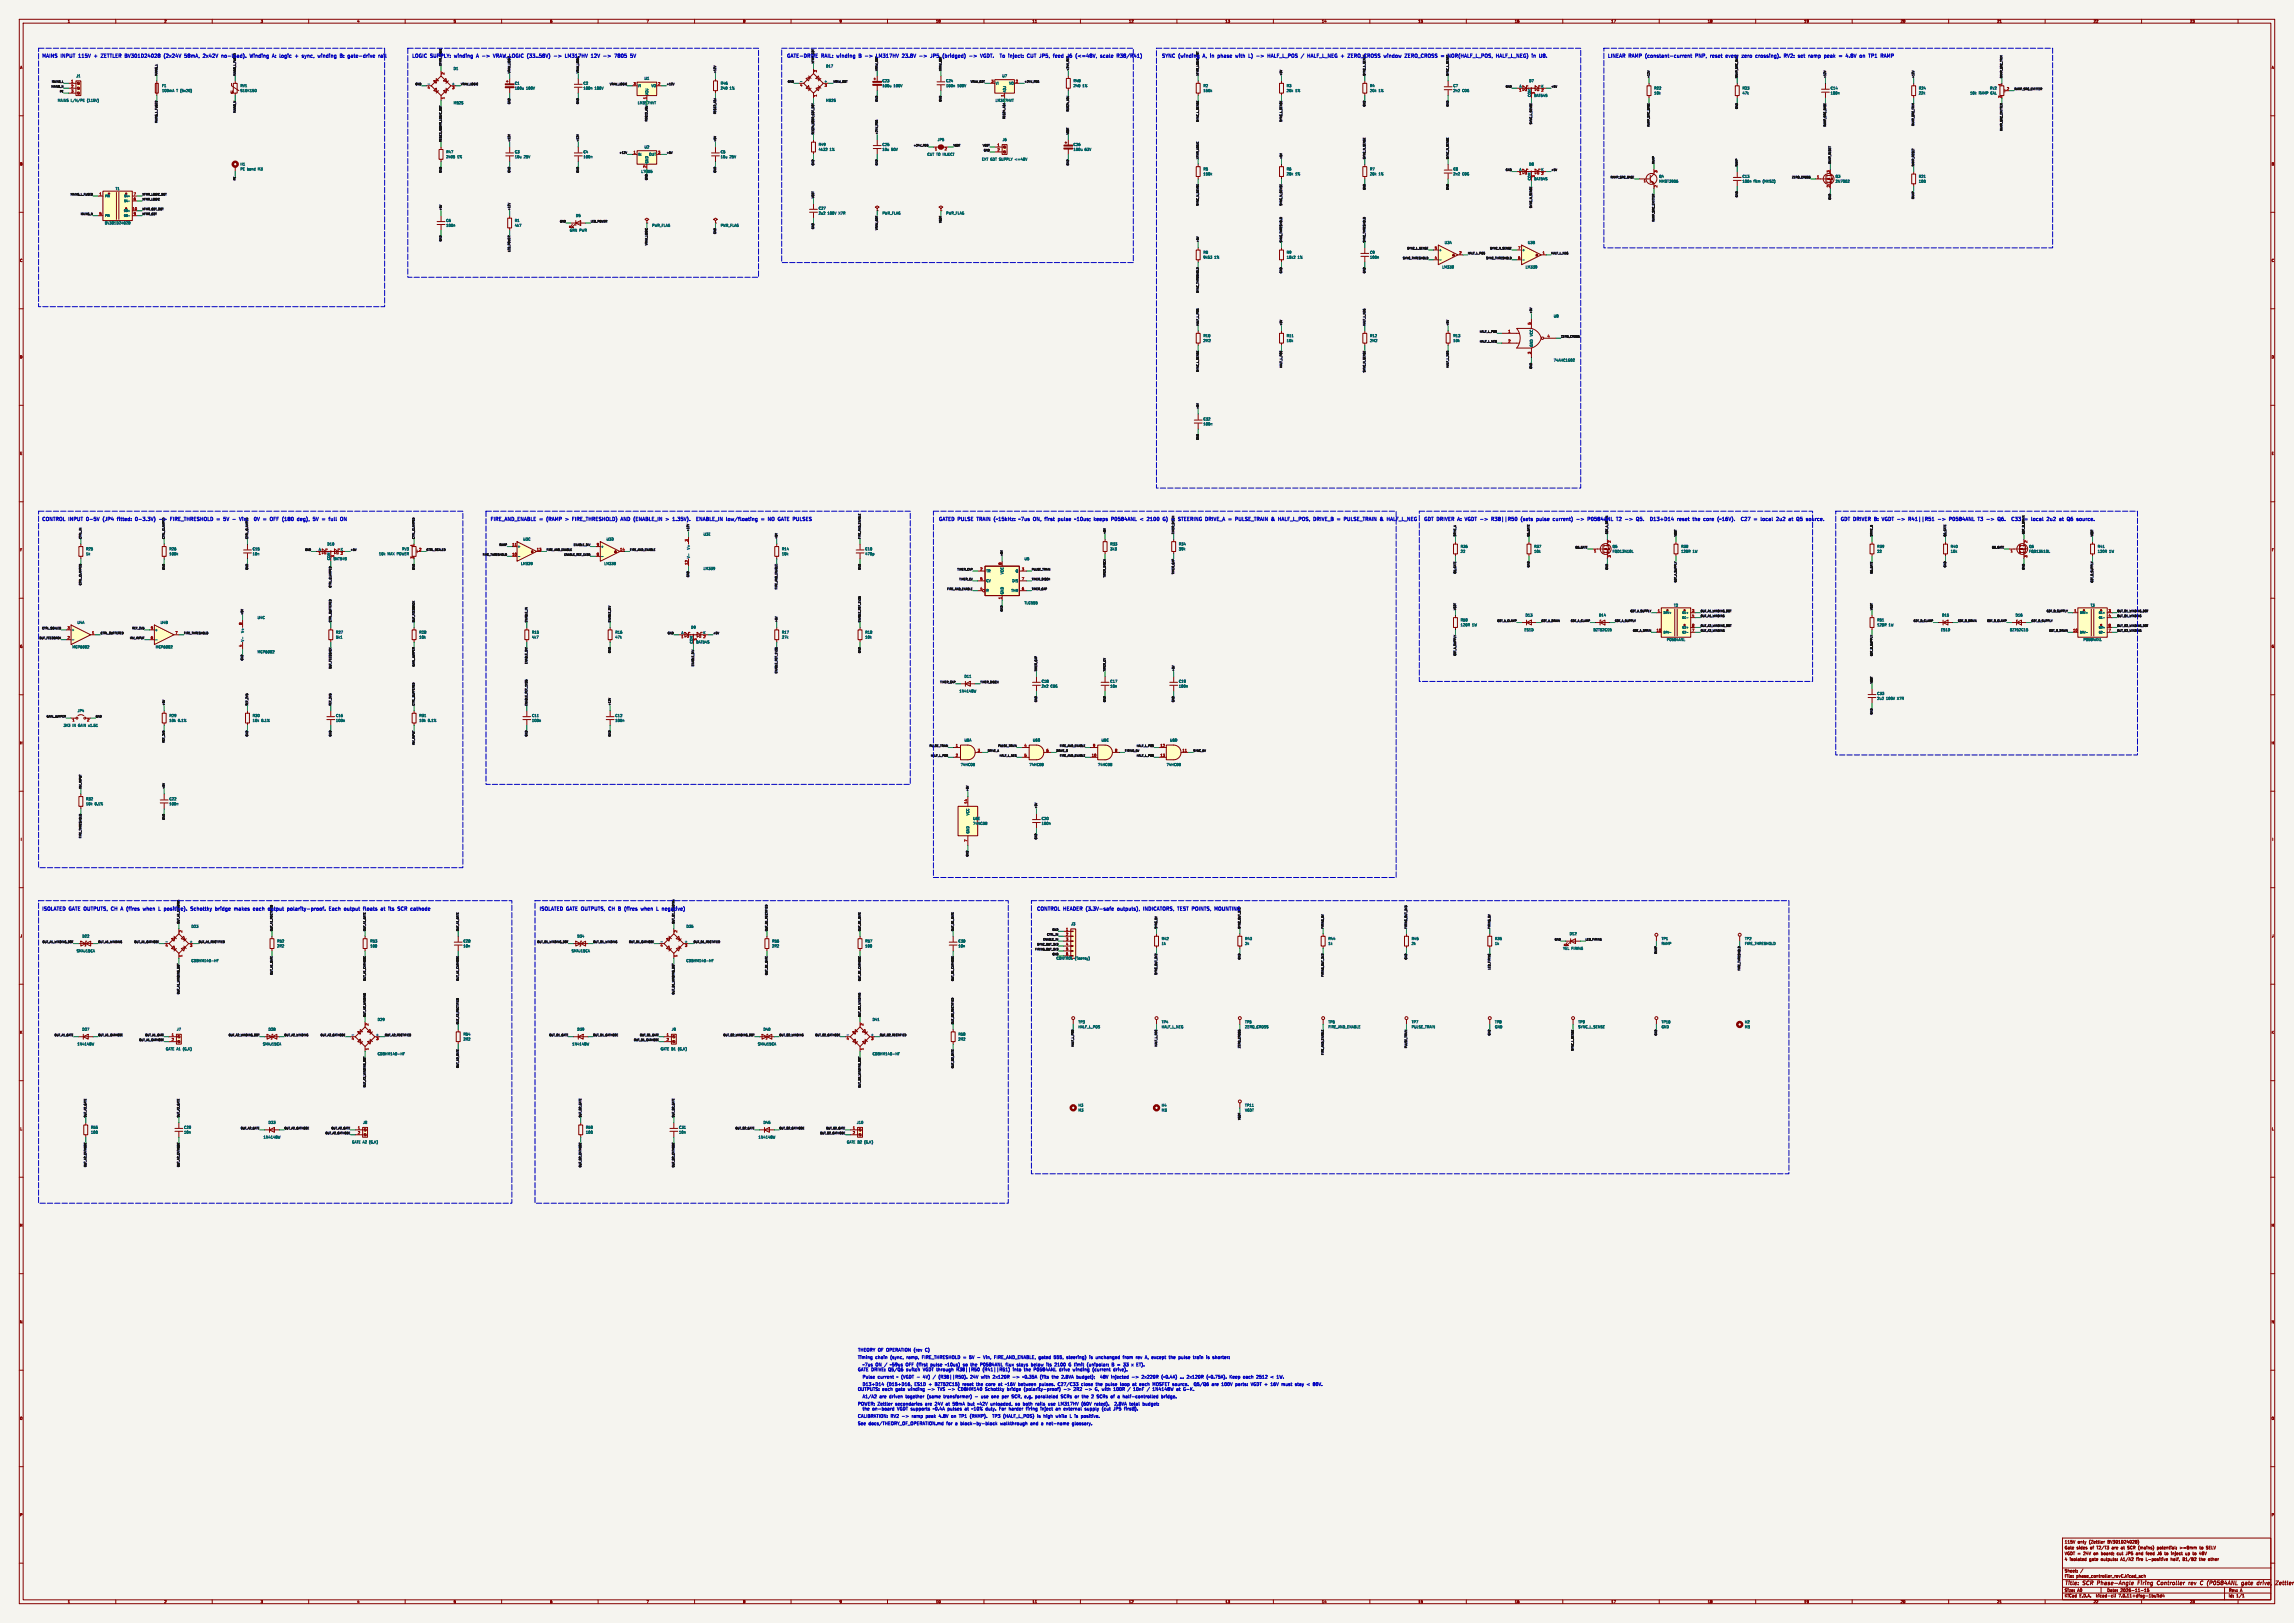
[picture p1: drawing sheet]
<svg xmlns="http://www.w3.org/2000/svg" width="1189mm" height="841mm" viewBox="0 0 1189 841" stroke-linecap="round" stroke-linejoin="round" font-family="sans-serif">
<defs><g id="words">
<g font-size="2.8" fill="#840000">
<text x="1070" y="822">Title:</text>
<text x="1080" y="822">SCR</text>
<text x="1088" y="822">Phase-Angle</text>
<text x="1110" y="822">Firing</text>
<text x="1121" y="822">Controller</text>
<text x="1138" y="822">rev</text>
<text x="1145" y="822">C</text>
<text x="1149" y="822">(P0584ANL</text>
<text x="1168" y="822">gate</text>
<text x="1176" y="822">drive,</text>
<text x="1187" y="822">Ze</text>
</g>
<g font-size="2.5" fill="#0000c2">
<text x="22" y="30">MAINS</text>
<text x="32" y="30">INPUT</text>
<text x="42" y="30">115V</text>
<text x="55" y="30">ZETTLER</text>
<text x="68" y="30">BV301D24028</text>
<text x="89" y="30">(2x24V</text>
<text x="100" y="30">58mA,</text>
<text x="110" y="30">2x42V</text>
<text x="121" y="30">no-load).</text>
<text x="136" y="30">Winding</text>
<text x="149" y="30">A:</text>
<text x="153" y="30">logic</text>
<text x="162" y="30">+</text>
<text x="166" y="30">sync,</text>
<text x="175" y="30">winding</text>
<text x="187" y="30">B:</text>
<text x="192" y="30">gate-drive</text>
<text x="209" y="30">rail LOGIC</text>
<text x="223" y="30">SUPPLY:</text>
<text x="236" y="30">winding</text>
<text x="252" y="30">-&gt;</text>
<text x="259" y="30">VRAW_LOGIC (33..58V)</text>
<text x="298" y="30">LM317HV</text>
<text x="312" y="30">12V</text>
<text x="319" y="30">-&gt;</text>
<text x="326" y="30">7805</text>
<text x="408" y="30">GATE-DRIVE</text>
<text x="426" y="30">RAIL:</text>
<text x="435" y="30">winding</text>
<text x="447" y="30">B</text>
<text x="451" y="30">-&gt;</text>
<text x="457" y="30">LM317HV</text>
<text x="471" y="30">23.8V</text>
<text x="481" y="30">-&gt;</text>
<text x="488" y="30">JP5</text>
<text x="495" y="30">(bridged)</text>
<text x="509" y="30">-&gt;</text>
<text x="516" y="30">VGDT.</text>
<text x="527" y="30">To</text>
<text x="532" y="30">inject:</text>
<text x="543" y="30">CUT</text>
<text x="550" y="30">JP5,</text>
<text x="558" y="30">feed</text>
<text x="565" y="30">J6</text>
<text x="571" y="30">(&lt;=48V,</text>
<text x="584" y="30">scale</text>
<text x="602" y="30">SYNC</text>
<text x="611" y="30">(winding</text>
<text x="624" y="30">A,</text>
<text x="629" y="30">in</text>
<text x="633" y="30">phase</text>
<text x="643" y="30">with</text>
<text x="662" y="30">HALF_L_POS</text>
<text x="680" y="30">/</text>
<text x="684" y="30">HALF_L_NEG +</text>
<text x="707" y="30">ZERO_CROSS</text>
<text x="726" y="30">window</text>
<text x="738" y="30">ZERO_CROSS</text>
<text x="757" y="30">=</text>
<text x="761" y="30">NOR(HALF_L_POS,</text>
<text x="787" y="30">HALF_L_NEG)</text>
<text x="833" y="30">LINEAR</text>
<text x="844" y="30">RAMP</text>
<text x="854" y="30">(constant-current</text>
<text x="880" y="30">PNP,</text>
<text x="889" y="30">reset</text>
<text x="898" y="30">every</text>
<text x="907" y="30">zero</text>
<text x="914" y="30">crossing).</text>
<text x="930" y="30">RV2:</text>
<text x="938" y="30">set</text>
<text x="944" y="30">ramp</text>
<text x="953" y="30">peak</text>
<text x="966" y="30">4.8V</text>
<text x="973" y="30">on</text>
<text x="979" y="30">TP1</text>
<text x="22" y="270">CONTROL</text>
<text x="36" y="270">INPUT</text>
<text x="46" y="270">0-5V</text>
<text x="55" y="270">(JP4</text>
<text x="63" y="270">fitted:</text>
<text x="73" y="270">0-3.3V)</text>
<text x="93" y="270">FIRE_THRESHOLD</text>
<text x="118" y="270">=</text>
<text x="122" y="270">5V</text>
<text x="127" y="270">-</text>
<text x="132" y="270">Vin.</text>
<text x="141" y="270">0V</text>
<text x="146" y="270">=</text>
<text x="150" y="270">OFF</text>
<text x="157" y="270">(180</text>
<text x="166" y="270">deg),</text>
<text x="175" y="270">5V</text>
<text x="254" y="270">FIRE_AND_ENABLE =</text>
<text x="284" y="270">(RAMP</text>
<text x="299" y="270">FIRE_THRESHOLD)</text>
<text x="325" y="270">AND</text>
<text x="332" y="270">(ENABLE_IN</text>
<text x="350" y="270">&gt;</text>
<text x="354" y="270">1.35V).</text>
<text x="368" y="270">ENABLE_IN</text>
<text x="384" y="270">low/floating</text>
<text x="403" y="270">=</text>
<text x="407" y="270">NO</text>
<text x="413" y="270">GATE PULSES</text>
<text x="486" y="270">GATED PULSE</text>
<text x="507" y="270">TRAIN</text>
<text x="517" y="270">(~15kHz:</text>
<text x="530" y="270">~7us</text>
<text x="539" y="270">ON,</text>
<text x="545" y="270">first</text>
<text x="553" y="270">pulse</text>
<text x="562" y="270">~10us;</text>
<text x="573" y="270">keeps</text>
<text x="583" y="270">P0584ANL</text>
<text x="598" y="270">&lt;</text>
<text x="603" y="270">2100</text>
<text x="612" y="270">G)</text>
<text x="617" y="270">+</text>
<text x="621" y="270">STEERING</text>
<text x="636" y="270">DRIVE_A</text>
<text x="648" y="270">=</text>
<text x="653" y="270">PULSE_TRAIN</text>
<text x="672" y="270">&amp;</text>
<text x="676" y="270">HALF_L_POS,</text>
<text x="695" y="270">DRIVE_B</text>
<text x="708" y="270">=</text>
<text x="713" y="270">PULSE_TRAIN</text>
<text x="732" y="270">&amp;</text>
<text x="738" y="270">GDT</text>
<text x="745" y="270">DRIVER</text>
<text x="756" y="270">A:</text>
<text x="761" y="270">VGDT -&gt;</text>
<text x="776" y="270">R38||R50</text>
<text x="792" y="270">(sets</text>
<text x="801" y="270">pulse</text>
<text x="810" y="270">current)</text>
<text x="823" y="270">-&gt;</text>
<text x="830" y="270">P0584ANL</text>
<text x="845" y="270">T2</text>
<text x="850" y="270">-&gt;</text>
<text x="857" y="270">Q5.</text>
<text x="866" y="270">D13+D14</text>
<text x="880" y="270">reset</text>
<text x="889" y="270">the</text>
<text x="895" y="270">core</text>
<text x="903" y="270">(~16V).</text>
<text x="917" y="270">C27</text>
<text x="924" y="270">=</text>
<text x="929" y="270">local</text>
<text x="937" y="270">2u2</text>
<text x="945" y="270">at</text>
<text x="949" y="270">Q5 GDT</text>
<text x="955" y="270">source.</text>
<text x="961" y="270">DRIVER</text>
<text x="972" y="270">B:</text>
<text x="977" y="270">VGDT -&gt;</text>
<text x="992" y="270">R41||R51</text>
<text x="1008" y="270">-&gt;</text>
<text x="1015" y="270">P0584ANL</text>
<text x="1030" y="270">T3</text>
<text x="1036" y="270">-&gt;</text>
<text x="1042" y="270">Q6.</text>
<text x="1051" y="270">C33</text>
<text x="1058" y="270">=</text>
<text x="1062" y="270">local</text>
<text x="1071" y="270">2u2</text>
<text x="1078" y="270">at</text>
<text x="1083" y="270">Q6</text>
<text x="22" y="472">ISOLATED GATE OUTPUTS,</text>
<text x="59" y="472">CH</text>
<text x="65" y="472">A</text>
<text x="69" y="472">(fires</text>
<text x="78" y="472">when</text>
<text x="87" y="472">L</text>
<text x="90" y="472">positive).</text>
<text x="105" y="472">Schottky</text>
<text x="118" y="472">bridge</text>
<text x="129" y="472">makes</text>
<text x="139" y="472">each</text>
<text x="148" y="472">output</text>
<text x="158" y="472">polarity-proof.</text>
<text x="181" y="472">Each</text>
<text x="189" y="472">output</text>
<text x="200" y="472">floats</text>
<text x="210" y="472">at</text>
<text x="215" y="472">its</text>
<text x="220" y="472">SCR</text>
<text x="279" y="472">ISOLATED GATE OUTPUTS,</text>
<text x="317" y="472">CH</text>
<text x="323" y="472">B</text>
<text x="327" y="472">(fires</text>
<text x="336" y="472">when</text>
<text x="345" y="472">L</text>
<text x="348" y="472">negative)</text>
<text x="537" y="472">CONTROL</text>
<text x="551" y="472">HEADER</text>
<text x="564" y="472">(3.3V-safe</text>
<text x="581" y="472">outputs),</text>
<text x="595" y="472">INDICATORS,</text>
<text x="613" y="472">TEST</text>
<text x="622" y="472">POINTS,</text>
<text x="634" y="472">MOUNTING</text>
</g>
<g font-size="2.2" fill="#0000c2">
<text x="444" y="701">THEORY</text>
<text x="455" y="701">OF</text>
<text x="460" y="701">OPERATION</text>
<text x="475" y="701">(rev</text>
<text x="482" y="701">C)</text>
<text x="444" y="704">Timing</text>
<text x="454" y="704">chain</text>
<text x="461" y="704">(sync,</text>
<text x="470" y="704">ramp,</text>
<text x="478" y="704">FIRE_THRESHOLD =</text>
<text x="503" y="704">5V -</text>
<text x="511" y="704">Vin,</text>
<text x="516" y="704">FIRE_AND_ENABLE, gated</text>
<text x="547" y="704">555,</text>
<text x="554" y="704">steering)</text>
<text x="566" y="704">is</text>
<text x="570" y="704">unchanged</text>
<text x="584" y="704">from</text>
<text x="591" y="704">rev</text>
<text x="596" y="704">A, except</text>
<text x="608" y="704">the</text>
<text x="613" y="704">pulse</text>
<text x="621" y="704">train</text>
<text x="628" y="704">is</text>
<text x="631" y="704">shorter:</text>
<text x="444" y="711">GATE DRIVE: Q5/Q6</text>
<text x="447" y="708">~7us</text>
<text x="454" y="708">ON /</text>
<text x="462" y="708">~59us</text>
<text x="470" y="711">switch</text>
<text x="470" y="708">OFF (first</text>
<text x="479" y="711">VGDT through</text>
<text x="483" y="708">pulse</text>
<text x="491" y="708">~10us)</text>
<text x="496" y="711">R38||R50</text>
<text x="500" y="708">so</text>
<text x="504" y="708">the</text>
<text x="509" y="708">P0584ANL</text>
<text x="510" y="711">(R41||R51)</text>
<text x="523" y="708">flux</text>
<text x="526" y="711">into</text>
<text x="529" y="708">stays</text>
<text x="532" y="711">the</text>
<text x="536" y="708">below</text>
<text x="537" y="711">P0584ANL</text>
<text x="544" y="708">its</text>
<text x="549" y="708">2100</text>
<text x="550" y="711">drive</text>
<text x="556" y="708">G limit</text>
<text x="557" y="711">winding</text>
<text x="566" y="708">(unipolar:</text>
<text x="568" y="711">(current</text>
<text x="579" y="711">drive).</text>
<text x="579" y="708">B =</text>
<text x="585" y="708">33</text>
<text x="590" y="708">x ET).</text>
<text x="447" y="715">Pulse</text>
<text x="447" y="718">D13+D14</text>
<text x="455" y="715">current</text>
<text x="460" y="718">(D15+D16,</text>
<text x="465" y="715">~ (VGDT -</text>
<text x="474" y="718">ES1D</text>
<text x="479" y="715">4V)</text>
<text x="482" y="718">+</text>
<text x="485" y="718">BZT52C15)</text>
<text x="487" y="715">(R38||R50).</text>
<text x="500" y="718">reset</text>
<text x="504" y="715">24V</text>
<text x="507" y="718">the</text>
<text x="510" y="715">with</text>
<text x="512" y="718">core</text>
<text x="516" y="715">2x120R</text>
<text x="518" y="718">at</text>
<text x="522" y="718">~16V</text>
<text x="526" y="715">-&gt;</text>
<text x="529" y="718">between</text>
<text x="532" y="715">~0.35A</text>
<text x="540" y="718">pulses.</text>
<text x="541" y="715">(fits</text>
<text x="547" y="715">the</text>
<text x="550" y="718">C27/C33</text>
<text x="552" y="715">2.8VA</text>
<text x="560" y="715">budget);</text>
<text x="562" y="718">close</text>
<text x="570" y="718">the</text>
<text x="573" y="715">48V</text>
<text x="575" y="718">pulse</text>
<text x="579" y="715">injected</text>
<text x="583" y="718">loop</text>
<text x="589" y="718">at</text>
<text x="589" y="715">-&gt;</text>
<text x="593" y="718">each</text>
<text x="595" y="715">2x220R</text>
<text x="600" y="718">MOSFET source.</text>
<text x="605" y="715">(~0.4A)</text>
<text x="618" y="715">2x120R</text>
<text x="622" y="718">Q5/Q6</text>
<text x="629" y="715">(~0.75A).</text>
<text x="631" y="718">are</text>
<text x="636" y="718">100V</text>
<text x="641" y="715">Keep</text>
<text x="644" y="718">parts:</text>
<text x="648" y="715">each</text>
<text x="652" y="718">VGDT +</text>
<text x="655" y="715">2512</text>
<text x="662" y="718">16V</text>
<text x="662" y="715">&lt;</text>
<text x="668" y="718">must</text>
<text x="675" y="718">stay</text>
<text x="682" y="718">&lt;</text>
<text x="685" y="718">80V.</text>
<text x="444" y="721">OUTPUTS: each</text>
<text x="447" y="725">A1/A2</text>
<text x="456" y="725">are</text>
<text x="461" y="725">driven</text>
<text x="464" y="721">gate</text>
<text x="470" y="725">together</text>
<text x="471" y="721">winding</text>
<text x="481" y="725">(same</text>
<text x="486" y="721">TVS -&gt;</text>
<text x="490" y="725">transformer)</text>
<text x="497" y="721">CDBHM140</text>
<text x="506" y="725">-</text>
<text x="509" y="725">use</text>
<text x="511" y="721">Schottky</text>
<text x="515" y="725">one</text>
<text x="521" y="725">per</text>
<text x="523" y="721">bridge</text>
<text x="526" y="725">SCR, e.g.</text>
<text x="532" y="721">(polarity-proof)</text>
<text x="538" y="725">paralleled</text>
<text x="552" y="725">SCRs or</text>
<text x="553" y="721">-&gt;</text>
<text x="558" y="721">2R2</text>
<text x="563" y="725">the</text>
<text x="564" y="721">-&gt;</text>
<text x="568" y="725">2</text>
<text x="569" y="721">G, with</text>
<text x="571" y="725">SCRs of</text>
<text x="579" y="721">100R</text>
<text x="582" y="725">a</text>
<text x="585" y="725">half-controlled</text>
<text x="587" y="721">/</text>
<text x="590" y="721">10nF</text>
<text x="597" y="721">/</text>
<text x="600" y="721">1N4148W</text>
<text x="605" y="725">bridge.</text>
<text x="612" y="721">at</text>
<text x="616" y="721">G-K.</text>
<text x="444" y="728">POWER: Zettler</text>
<text x="447" y="731">the</text>
<text x="452" y="731">on-board</text>
<text x="464" y="728">secondaries</text>
<text x="465" y="731">VGDT supports</text>
<text x="480" y="728">are</text>
<text x="484" y="731">~0.4A</text>
<text x="485" y="728">24V</text>
<text x="491" y="728">at</text>
<text x="492" y="731">pulses</text>
<text x="494" y="728">58mA</text>
<text x="501" y="731">at</text>
<text x="502" y="728">but</text>
<text x="505" y="731">~10%</text>
<text x="507" y="728">~42V</text>
<text x="512" y="731">duty.</text>
<text x="514" y="728">unloaded,</text>
<text x="519" y="731">For</text>
<text x="524" y="731">harder</text>
<text x="527" y="728">so</text>
<text x="531" y="728">both</text>
<text x="533" y="731">firing</text>
<text x="538" y="728">rails</text>
<text x="541" y="731">inject</text>
<text x="545" y="728">use</text>
<text x="549" y="731">an</text>
<text x="550" y="728">LM317HV</text>
<text x="553" y="731">external</text>
<text x="562" y="728">(60V</text>
<text x="564" y="731">supply</text>
<text x="569" y="728">rated).</text>
<text x="573" y="731">(cut</text>
<text x="579" y="731">JP5</text>
<text x="580" y="728">2.8VA</text>
<text x="585" y="731">first!).</text>
<text x="588" y="728">total</text>
<text x="595" y="728">budget:</text>
<text x="444" y="735">CALIBRATION:</text>
<text x="462" y="735">RV2 -&gt;</text>
<text x="473" y="735">ramp</text>
<text x="480" y="735">peak</text>
<text x="487" y="735">4.8V</text>
<text x="494" y="735">on</text>
<text x="498" y="735">TP1</text>
<text x="504" y="735">(RAMP).</text>
<text x="516" y="735">TP3</text>
<text x="521" y="735">(HALF_L_POS)</text>
<text x="539" y="735">is</text>
<text x="542" y="735">high</text>
<text x="549" y="735">while</text>
<text x="556" y="735">L is</text>
<text x="562" y="735">positive.</text>
<text x="444" y="739">See</text>
<text x="450" y="739">docs/THEORY_OF_OPERATION.md</text>
<text x="491" y="739">for</text>
<text x="495" y="739">a</text>
<text x="498" y="739">block-by-block</text>
<text x="519" y="739">walkthrough</text>
<text x="535" y="739">and</text>
<text x="540" y="739">a</text>
<text x="543" y="739">net-name</text>
<text x="557" y="739">glossary.</text>
</g>
<g font-size="2.1" fill="#840000">
<text x="1070" y="803">Gate</text>
<text x="1070" y="800">115V</text>
<text x="1076" y="803">sides</text>
<text x="1077" y="800">only</text>
<text x="1083" y="800">(Zettler</text>
<text x="1083" y="803">of</text>
<text x="1087" y="803">T2/T3</text>
<text x="1093" y="800">BV301D24028)</text>
<text x="1095" y="803">are</text>
<text x="1100" y="803">at</text>
<text x="1103" y="803">SCR (mains)</text>
<text x="1119" y="803">potential:</text>
<text x="1131" y="803">&gt;=8mm</text>
<text x="1141" y="803">to</text>
<text x="1145" y="803">SELV</text>
<text x="1070" y="809">4</text>
<text x="1070" y="806">VGDT =</text>
<text x="1073" y="809">isolated</text>
<text x="1080" y="806">24V</text>
<text x="1083" y="809">gate</text>
<text x="1085" y="806">on</text>
<text x="1089" y="809">outputs:</text>
<text x="1089" y="806">board;</text>
<text x="1098" y="806">cut</text>
<text x="1099" y="809">A1/A2</text>
<text x="1103" y="806">JP5</text>
<text x="1108" y="809">fire</text>
<text x="1108" y="806">and</text>
<text x="1113" y="809">L-positive</text>
<text x="1113" y="806">feed</text>
<text x="1119" y="806">J6</text>
<text x="1123" y="806">to</text>
<text x="1126" y="809">half,</text>
<text x="1127" y="806">inject</text>
<text x="1132" y="809">B1/B2</text>
<text x="1134" y="806">up</text>
<text x="1138" y="806">to</text>
<text x="1141" y="809">the</text>
<text x="1142" y="806">48V</text>
<text x="1146" y="809">other</text>
<text x="1070" y="815">Sheet:</text>
<text x="1070" y="818">File:</text>
<text x="1076" y="818">phase_controller_revC.kicad_sch</text>
<text x="1070" y="828">KiCad</text>
<text x="1070" y="825">Size:</text>
<text x="1077" y="825">A0</text>
<text x="1078" y="828">E.D.A.</text>
<text x="1087" y="828">kicad-cli</text>
<text x="1092" y="825">Date:</text>
<text x="1098" y="828">7.0.11+dfsg-1build4</text>
<text x="1099" y="825">2026-11-15</text>
<text x="1155" y="825">Rev:</text>
<text x="1155" y="828">Id:</text>
<text x="1159" y="828">1/1</text>
<text x="1161" y="825">A</text>
</g>
<g font-size="1.8" fill="#840000">
<text x="35" y="12">1</text>
<text x="85" y="12">2</text>
<text x="135" y="12">3</text>
<text x="185" y="12">4</text>
<text x="235" y="12">5</text>
<text x="285" y="12">6</text>
<text x="335" y="12">7</text>
<text x="385" y="12">8</text>
<text x="435" y="12">9</text>
<text x="485" y="12">10</text>
<text x="535" y="12">11</text>
<text x="585" y="12">12</text>
<text x="635" y="12">13</text>
<text x="685" y="12">14</text>
<text x="735" y="12">15</text>
<text x="785" y="12">16</text>
<text x="835" y="12">17</text>
<text x="885" y="12">18</text>
<text x="935" y="12">19</text>
<text x="985" y="12">20</text>
<text x="1035" y="12">21</text>
<text x="1085" y="12">22</text>
<text x="1135" y="12">23</text>
<text x="10" y="36">A</text>
<text x="1177" y="36">A</text>
<text x="119" y="49">U</text>
<text x="10" y="86">B</text>
<text x="1177" y="86">B</text>
<text x="10" y="136">C</text>
<text x="1177" y="136">C</text>
<text x="10" y="186">D</text>
<text x="1177" y="186">D</text>
<text x="10" y="236">E</text>
<text x="1177" y="236">E</text>
<text x="10" y="286">F</text>
<text x="1177" y="286">F</text>
<text x="10" y="336">G</text>
<text x="1177" y="336">G</text>
<text x="10" y="386">H</text>
<text x="1177" y="386">H</text>
<text x="11" y="436">I</text>
<text x="1178" y="436">I</text>
<text x="10" y="486">J</text>
<text x="1177" y="486">J</text>
<text x="10" y="536">K</text>
<text x="1177" y="536">K</text>
<text x="10" y="586">L</text>
<text x="1177" y="586">L</text>
<text x="10" y="636">M</text>
<text x="1177" y="636">M</text>
<text x="10" y="686">N</text>
<text x="1177" y="686">N</text>
<text x="10" y="736">O</text>
<text x="1177" y="736">O</text>
<text x="10" y="786">P</text>
<text x="1177" y="786">P</text>
<text x="35" y="831">1</text>
<text x="85" y="831">2</text>
<text x="135" y="831">3</text>
<text x="185" y="831">4</text>
<text x="235" y="831">5</text>
<text x="285" y="831">6</text>
<text x="335" y="831">7</text>
<text x="385" y="831">8</text>
<text x="435" y="831">9</text>
<text x="485" y="831">10</text>
<text x="535" y="831">11</text>
<text x="585" y="831">12</text>
<text x="635" y="831">13</text>
<text x="685" y="831">14</text>
<text x="735" y="831">15</text>
<text x="785" y="831">16</text>
<text x="835" y="831">17</text>
<text x="885" y="831">18</text>
<text x="935" y="831">19</text>
<text x="985" y="831">20</text>
<text x="1035" y="831">21</text>
<text x="1085" y="831">22</text>
<text x="1135" y="831">23</text>
</g>
<g font-size="1.8" fill="#006464">
<text x="428" y="35">D17</text>
<text x="39" y="40">J1</text>
<text x="235" y="36">D1</text>
<text x="334" y="42">U1</text>
<text x="519" y="40">U7</text>
<text x="84" y="45">F1</text>
<text x="84" y="48">100mA</text>
<text x="91" y="48">T (5x20)</text>
<text x="124" y="45">RV1</text>
<text x="124" y="48">S10K150</text>
<text x="267" y="44">C1</text>
<text x="267" y="47">100u</text>
<text x="273" y="47">100V</text>
<text x="302" y="44">C2</text>
<text x="302" y="47">100n</text>
<text x="308" y="47">100V</text>
<text x="330" y="45">VI</text>
<text x="337" y="45">VO</text>
<text x="373" y="44">R46</text>
<text x="373" y="47">240</text>
<text x="378" y="47">1%</text>
<text x="457" y="43">C23</text>
<text x="457" y="45">100u</text>
<text x="463" y="45">100V</text>
<text x="490" y="43">C24</text>
<text x="490" y="45">100n</text>
<text x="496" y="45">100V</text>
<text x="516" y="44">VI</text>
<text x="523" y="44">VO</text>
<text x="556" y="43">R48</text>
<text x="556" y="45">240</text>
<text x="561" y="45">1%</text>
<text x="624" y="45">R2</text>
<text x="624" y="48">150k</text>
<text x="667" y="45">R3</text>
<text x="667" y="48">20k</text>
<text x="671" y="48">1%</text>
<text x="710" y="45">R4</text>
<text x="710" y="48">20k</text>
<text x="715" y="48">1%</text>
<text x="753" y="45">C7</text>
<text x="753" y="48">2n2</text>
<text x="758" y="48">C0G</text>
<text x="787" y="45">A</text>
<text x="792" y="43">D7</text>
<text x="799" y="45">K</text>
<text x="857" y="47">R22</text>
<text x="903" y="47">R23</text>
<text x="949" y="47">C14</text>
<text x="994" y="47">R24</text>
<text x="1031" y="47">RV2</text>
<text x="30" y="53">MAINS</text>
<text x="37" y="53">L/N/PE</text>
<text x="45" y="53">(115V)</text>
<text x="336" y="49" transform="rotate(-90 336 49)">ADJ</text>
<text x="428" y="53">MB2S</text>
<text x="516" y="53">LM317HVT</text>
<text x="522" y="48" transform="rotate(-90 522 48)">ADJ</text>
<text x="793" y="50" transform="rotate(-90 793 50)">COM</text>
<text x="795" y="50">BAT54S</text>
<text x="796" y="49" transform="rotate(-90 796 49)">3</text>
<text x="857" y="49">10k</text>
<text x="903" y="49">47k</text>
<text x="949" y="49">100n</text>
<text x="994" y="49">22k</text>
<text x="1021" y="49">10k</text>
<text x="1026" y="49">RAMP CAL</text>
<text x="235" y="54">MB2S</text>
<text x="330" y="54">LM317HVT</text>
<text x="334" y="77">U2</text>
<text x="424" y="76">R49</text>
<text x="457" y="76">C25</text>
<text x="486" y="73">JP5</text>
<text x="520" y="73">J6</text>
<text x="556" y="76">C26</text>
<text x="231" y="82">2k05</text>
<text x="231" y="80">R47</text>
<text x="237" y="82">1%</text>
<text x="267" y="80">C3</text>
<text x="267" y="82">10u</text>
<text x="271" y="82">25V</text>
<text x="302" y="80">C4</text>
<text x="302" y="82">100n</text>
<text x="330" y="81">IN</text>
<text x="336" y="81">OUT</text>
<text x="373" y="80">C5</text>
<text x="373" y="82">10u</text>
<text x="378" y="82">25V</text>
<text x="424" y="78">4k32</text>
<text x="430" y="78">1%</text>
<text x="457" y="78">10u</text>
<text x="462" y="78">50V</text>
<text x="481" y="81">CUT TO INJECT</text>
<text x="509" y="83">EXT GDT SUPPLY</text>
<text x="526" y="83">&lt;=48V</text>
<text x="556" y="78">100u</text>
<text x="562" y="78">63V</text>
<text x="124" y="88">PE bond</text>
<text x="124" y="86">H1</text>
<text x="134" y="88">M3</text>
<text x="332" y="90">L7805</text>
<text x="336" y="85" transform="rotate(-90 336 85)">GND</text>
<text x="624" y="88">R5</text>
<text x="667" y="88">R6</text>
<text x="710" y="88">R7</text>
<text x="753" y="88">C8</text>
<text x="787" y="89">A</text>
<text x="792" y="86">D8</text>
<text x="799" y="89">K</text>
<text x="624" y="91">150k</text>
<text x="667" y="91">20k</text>
<text x="671" y="91">1%</text>
<text x="710" y="91">20k</text>
<text x="715" y="91">1%</text>
<text x="753" y="91">2n2</text>
<text x="758" y="91">C0G</text>
<text x="793" y="94" transform="rotate(-90 793 94)">COM</text>
<text x="795" y="94">BAT54S</text>
<text x="796" y="92" transform="rotate(-90 796 92)">3</text>
<text x="860" y="92">Q4</text>
<text x="860" y="95">MMBT3906</text>
<text x="903" y="92">C13</text>
<text x="903" y="95">100n</text>
<text x="909" y="95">film</text>
<text x="914" y="95">(MKS2)</text>
<text x="951" y="92">Q3</text>
<text x="951" y="95">2N7002</text>
<text x="994" y="92">R21</text>
<text x="994" y="95">100</text>
<text x="60" y="99">T1</text>
<text x="298" y="113">D5</text>
<text x="424" y="109">C27</text>
<text x="424" y="111">2u2</text>
<text x="429" y="111">100V</text>
<text x="435" y="111">X7R</text>
<text x="457" y="111">PWR_FLAG</text>
<text x="490" y="111">PWR_FLAG</text>
<text x="54" y="116">BV301D24028</text>
<text x="231" y="115">C6</text>
<text x="231" y="118">100n</text>
<text x="267" y="115">R1</text>
<text x="267" y="118">4k7</text>
<text x="338" y="118">PWR_FLAG</text>
<text x="373" y="118">PWR_FLAG</text>
<text x="295" y="120">GRN PWR</text>
<text x="624" y="132">R8</text>
<text x="667" y="132">R9</text>
<text x="710" y="132">C9</text>
<text x="746" y="130">+</text>
<text x="749" y="127">U3A</text>
<text x="789" y="130">+</text>
<text x="792" y="127">U3B</text>
<text x="624" y="134">9k53</text>
<text x="629" y="134">1%</text>
<text x="667" y="134">10k2</text>
<text x="673" y="134">1%</text>
<text x="710" y="134">100n</text>
<text x="747" y="139">LM339</text>
<text x="791" y="139">LM339</text>
<text x="805" y="165">U8</text>
<text x="624" y="175">R10</text>
<text x="624" y="177">2M2</text>
<text x="667" y="175">R11</text>
<text x="667" y="177">10k</text>
<text x="710" y="175">R12</text>
<text x="710" y="177">2M2</text>
<text x="753" y="175">R13</text>
<text x="753" y="177">10k</text>
<text x="795" y="180" transform="rotate(-90 795 180)">GND</text>
<text x="795" y="175" transform="rotate(-90 795 175)">VCC</text>
<text x="805" y="188">74AHC1G02</text>
<text x="624" y="218">C32</text>
<text x="624" y="221">100n</text>
<text x="271" y="280">U3C</text>
<text x="314" y="280">U3D</text>
<text x="365" y="278">U3E</text>
<text x="44" y="285">R25</text>
<text x="44" y="288">1k</text>
<text x="88" y="285">R26</text>
<text x="88" y="288">100k</text>
<text x="131" y="285">C15</text>
<text x="131" y="288">10n</text>
<text x="165" y="285">A</text>
<text x="170" y="283">D10</text>
<text x="176" y="285">K</text>
<text x="196" y="288">10k</text>
<text x="201" y="288">MAX POWER</text>
<text x="208" y="285">RV3</text>
<text x="268" y="284">+</text>
<text x="311" y="284">+</text>
<text x="358" y="285" transform="rotate(-90 358 285)">V+</text>
<text x="405" y="285">R14</text>
<text x="405" y="288">10k</text>
<text x="448" y="285">C10</text>
<text x="448" y="288">470p</text>
<text x="575" y="283">R33</text>
<text x="575" y="285">3k3</text>
<text x="611" y="283">R34</text>
<text x="611" y="285">39k</text>
<text x="757" y="284">R36</text>
<text x="757" y="287">22</text>
<text x="795" y="284">R37</text>
<text x="795" y="287">10k</text>
<text x="836" y="284">Q5</text>
<text x="836" y="287">FQD13N10L</text>
<text x="871" y="284">R38</text>
<text x="871" y="287">120R</text>
<text x="877" y="287">1W</text>
<text x="973" y="284">R39</text>
<text x="973" y="287">22</text>
<text x="1011" y="284">R40</text>
<text x="1011" y="287">10k</text>
<text x="1052" y="284">Q6</text>
<text x="1052" y="287">FQD13N10L</text>
<text x="1087" y="284">R41</text>
<text x="1087" y="287">120R</text>
<text x="1093" y="287">1W</text>
<text x="171" y="290" transform="rotate(-90 171 290)">COM</text>
<text x="173" y="290">BAT54S</text>
<text x="173" y="289" transform="rotate(-90 173 289)">3</text>
<text x="270" y="293">LM339</text>
<text x="313" y="293">LM339</text>
<text x="358" y="289" transform="rotate(-90 358 289)">V-</text>
<text x="531" y="290">U5</text>
<text x="365" y="296">LM339</text>
<text x="511" y="297">TR</text>
<text x="520" y="298" transform="rotate(-90 520 298)">VCC</text>
<text x="526" y="297">Q</text>
<text x="511" y="302">CV</text>
<text x="525" y="302">DIS</text>
<text x="511" y="307">R</text>
<text x="520" y="308" transform="rotate(-90 520 308)">GND</text>
<text x="524" y="307">THR</text>
<text x="531" y="313">TLC555</text>
<text x="867" y="315">T2</text>
<text x="1083" y="315">T3</text>
<text x="40" y="323">U4A</text>
<text x="83" y="323">U4B</text>
<text x="133" y="321">U4C</text>
<text x="757" y="322">R50</text>
<text x="791" y="320">D13</text>
<text x="829" y="320">D14</text>
<text x="973" y="322">R51</text>
<text x="1006" y="320">D15</text>
<text x="1045" y="320">D16</text>
<text x="37" y="327">+</text>
<text x="80" y="327">+</text>
<text x="127" y="328" transform="rotate(-90 127 328)">V+</text>
<text x="174" y="329">R27</text>
<text x="217" y="329">R28</text>
<text x="276" y="329">R15</text>
<text x="319" y="329">R16</text>
<text x="353" y="329">A</text>
<text x="358" y="326">D9</text>
<text x="364" y="329">K</text>
<text x="405" y="329">R17</text>
<text x="448" y="329">R18</text>
<text x="757" y="325">120R</text>
<text x="763" y="325">1W</text>
<text x="790" y="327">ES1D</text>
<text x="826" y="327">BZT52C15</text>
<text x="973" y="325">120R</text>
<text x="979" y="325">1W</text>
<text x="1006" y="327">ES1D</text>
<text x="1042" y="327">BZT52C15</text>
<text x="127" y="333" transform="rotate(-90 127 333)">V-</text>
<text x="174" y="331">5k1</text>
<text x="217" y="331">10k</text>
<text x="276" y="331">4k7</text>
<text x="319" y="331">47k</text>
<text x="359" y="334" transform="rotate(-90 359 334)">COM</text>
<text x="361" y="334">BAT54S</text>
<text x="361" y="332" transform="rotate(-90 361 332)">3</text>
<text x="405" y="331">27k</text>
<text x="448" y="331">10k</text>
<text x="864" y="332">P0584ANL</text>
<text x="1080" y="332">P0584ANL</text>
<text x="37" y="336">MCP6002</text>
<text x="81" y="336">MCP6002</text>
<text x="133" y="339">MCP6002</text>
<text x="500" y="351">D11</text>
<text x="540" y="354">C18</text>
<text x="575" y="354">C17</text>
<text x="611" y="354">C19</text>
<text x="497" y="359">1N4148W</text>
<text x="540" y="356">2n2</text>
<text x="544" y="356">C0G</text>
<text x="575" y="356">10n</text>
<text x="611" y="356">100n</text>
<text x="973" y="360">C33</text>
<text x="973" y="363">2u2</text>
<text x="978" y="363">100V</text>
<text x="983" y="363">X7R</text>
<text x="40" y="369">JP4</text>
<text x="88" y="372">R29</text>
<text x="131" y="372">R30</text>
<text x="174" y="372">C16</text>
<text x="217" y="372">R31</text>
<text x="276" y="372">C11</text>
<text x="319" y="372">C12</text>
<text x="33" y="377">3V3</text>
<text x="38" y="377">IN</text>
<text x="41" y="377">GAIN x1.51</text>
<text x="88" y="374">10k</text>
<text x="92" y="374">0.1%</text>
<text x="131" y="374">10k</text>
<text x="135" y="374">0.1%</text>
<text x="174" y="374">100n</text>
<text x="217" y="374">10k</text>
<text x="222" y="374">0.1%</text>
<text x="276" y="374">100n</text>
<text x="319" y="374">100n</text>
<text x="500" y="384">U6A</text>
<text x="535" y="384">U6B</text>
<text x="571" y="384">U6C</text>
<text x="606" y="384">U6D</text>
<text x="498" y="397">74HC08</text>
<text x="533" y="397">74HC08</text>
<text x="569" y="397">74HC08</text>
<text x="605" y="397">74HC08</text>
<text x="44" y="417">10k</text>
<text x="44" y="415">R32</text>
<text x="49" y="417">0.1%</text>
<text x="88" y="417">100n</text>
<text x="88" y="415">C22</text>
<text x="503" y="423" transform="rotate(-90 503 423)">VCC</text>
<text x="504" y="425">U6E</text>
<text x="540" y="425">C20</text>
<text x="504" y="428">74HC08</text>
<text x="540" y="428">100n</text>
<text x="503" y="432" transform="rotate(-90 503 432)">GND</text>
<text x="555" y="480">J3</text>
<text x="99" y="481">D23</text>
<text x="356" y="481">D35</text>
<text x="813" y="485">D12</text>
<text x="43" y="486">D22</text>
<text x="144" y="489">R52</text>
<text x="144" y="491">2R2</text>
<text x="192" y="491">100</text>
<text x="192" y="489">R53</text>
<text x="240" y="489">C28</text>
<text x="240" y="491">10n</text>
<text x="299" y="486">D34</text>
<text x="400" y="489">R56</text>
<text x="400" y="491">2R2</text>
<text x="448" y="489">R57</text>
<text x="448" y="491">100</text>
<text x="497" y="489">C30</text>
<text x="497" y="491">10n</text>
<text x="602" y="487">R42</text>
<text x="602" y="490">1k</text>
<text x="645" y="487">R43</text>
<text x="645" y="490">2k</text>
<text x="688" y="487">R44</text>
<text x="688" y="490">1k</text>
<text x="732" y="487">R45</text>
<text x="732" y="490">2k</text>
<text x="775" y="487">R35</text>
<text x="775" y="490">1k</text>
<text x="861" y="487">TP1</text>
<text x="861" y="490">RAMP</text>
<text x="904" y="487">TP2</text>
<text x="904" y="490">FIRE_THRESHOLD</text>
<text x="40" y="494">SMAJ15CA</text>
<text x="296" y="494">SMAJ15CA</text>
<text x="547" y="497">CONTROL (Teensy)</text>
<text x="810" y="492">YEL FIRING</text>
<text x="99" y="499">CDBHM140-HF</text>
<text x="356" y="499">CDBHM140-HF</text>
<text x="196" y="529">D29</text>
<text x="452" y="529">D41</text>
<text x="559" y="530">TP3</text>
<text x="559" y="533">HALF_L_POS</text>
<text x="602" y="530">TP4</text>
<text x="602" y="533">HALF_L_NEG</text>
<text x="645" y="530">TP5</text>
<text x="645" y="533">ZERO_CROSS</text>
<text x="688" y="530">TP6</text>
<text x="688" y="533">FIRE_AND_ENABLE</text>
<text x="732" y="530">TP7</text>
<text x="732" y="533">PULSE_TRAIN</text>
<text x="775" y="530">TP8</text>
<text x="775" y="533">GND</text>
<text x="818" y="530">TP9</text>
<text x="818" y="533">SYNC_L_SENSE</text>
<text x="861" y="530">TP10</text>
<text x="861" y="533">GND</text>
<text x="904" y="530">H2</text>
<text x="904" y="533">M3</text>
<text x="43" y="534">D27</text>
<text x="92" y="534">J7</text>
<text x="139" y="534">D28</text>
<text x="240" y="537">R54</text>
<text x="240" y="539">2R2</text>
<text x="299" y="534">D39</text>
<text x="348" y="534">J9</text>
<text x="396" y="534">D40</text>
<text x="497" y="537">R58</text>
<text x="497" y="539">2R2</text>
<text x="40" y="542">1N4148W</text>
<text x="86" y="544">GATE A1</text>
<text x="95" y="544">(G,K)</text>
<text x="136" y="542">SMAJ15CA</text>
<text x="296" y="542">1N4148W</text>
<text x="342" y="544">GATE B1</text>
<text x="352" y="544">(G,K)</text>
<text x="393" y="542">SMAJ15CA</text>
<text x="196" y="547">CDBHM140-HF</text>
<text x="452" y="547">CDBHM140-HF</text>
<text x="559" y="574">H3</text>
<text x="602" y="574">H4</text>
<text x="645" y="574">TP11</text>
<text x="559" y="576">M3</text>
<text x="602" y="576">M3</text>
<text x="645" y="576">VGDT</text>
<text x="47" y="588">100</text>
<text x="47" y="585">R55</text>
<text x="95" y="585">C29</text>
<text x="95" y="588">10n</text>
<text x="139" y="583">D33</text>
<text x="188" y="583">J8</text>
<text x="304" y="585">R59</text>
<text x="304" y="588">100</text>
<text x="352" y="585">C31</text>
<text x="352" y="588">10n</text>
<text x="396" y="583">D45</text>
<text x="444" y="583">J10</text>
<text x="136" y="590">1N4148W</text>
<text x="182" y="593">GATE A2</text>
<text x="191" y="593">(G,K)</text>
<text x="393" y="590">1N4148W</text>
<text x="439" y="593">GATE B2</text>
<text x="448" y="593">(G,K)</text>
</g>
<g font-size="1.8" fill="#a90000">
<text x="231" y="39" transform="rotate(-90 231 39)">2</text>
<text x="424" y="38" transform="rotate(-90 424 38)">2</text>
<text x="37" y="43">1</text>
<text x="37" y="45">2</text>
<text x="222" y="46">4</text>
<text x="234" y="44">+</text>
<text x="234" y="46">3</text>
<text x="328" y="44">3</text>
<text x="341" y="44">2</text>
<text x="415" y="45">4</text>
<text x="427" y="43">+</text>
<text x="427" y="45">3</text>
<text x="514" y="43">3</text>
<text x="526" y="43">2</text>
<text x="787" y="48">1</text>
<text x="799" y="48">2</text>
<text x="1037" y="45" transform="rotate(-90 1037 45)">1</text>
<text x="1040" y="47">2</text>
<text x="37" y="48">3</text>
<text x="231" y="52" transform="rotate(-90 231 52)">1</text>
<text x="335" y="52" transform="rotate(-90 335 52)">1</text>
<text x="424" y="50" transform="rotate(-90 424 50)">1</text>
<text x="520" y="50" transform="rotate(-90 520 50)">1</text>
<text x="1037" y="51" transform="rotate(-90 1037 51)">3</text>
<text x="517" y="76">1</text>
<text x="328" y="80">1</text>
<text x="341" y="80">3</text>
<text x="484" y="78">1</text>
<text x="490" y="78">2</text>
<text x="517" y="78">2</text>
<text x="335" y="87" transform="rotate(-90 335 87)">2</text>
<text x="859" y="90" transform="rotate(-90 859 90)">3</text>
<text x="948" y="90" transform="rotate(-90 948 90)">3</text>
<text x="787" y="91">1</text>
<text x="799" y="91">2</text>
<text x="852" y="95">1</text>
<text x="942" y="92">1</text>
<text x="51" y="101">1</text>
<text x="69" y="101">7</text>
<text x="859" y="97" transform="rotate(-90 859 97)">2</text>
<text x="948" y="97" transform="rotate(-90 948 97)">2</text>
<text x="69" y="104">6</text>
<text x="51" y="112">5</text>
<text x="69" y="109">10</text>
<text x="69" y="112">9</text>
<text x="744" y="129">5</text>
<text x="756" y="132">2</text>
<text x="787" y="129">7</text>
<text x="799" y="132">1</text>
<text x="744" y="134">4</text>
<text x="787" y="134">6</text>
<text x="782" y="172">1</text>
<text x="793" y="168" transform="rotate(-90 793 168)">5</text>
<text x="782" y="178">2</text>
<text x="802" y="175">4</text>
<text x="793" y="184" transform="rotate(-90 793 184)">3</text>
<text x="357" y="281" transform="rotate(-90 357 281)">3</text>
<text x="835" y="281" transform="rotate(-90 835 281)">2</text>
<text x="1051" y="281" transform="rotate(-90 1051 281)">2</text>
<text x="165" y="288">1</text>
<text x="176" y="288">2</text>
<text x="214" y="283" transform="rotate(-90 214 283)">1</text>
<text x="217" y="285">2</text>
<text x="265" y="283">11</text>
<text x="278" y="285">13</text>
<text x="309" y="283">9</text>
<text x="321" y="285">14</text>
<text x="826" y="286">1</text>
<text x="1042" y="286">1</text>
<text x="214" y="290" transform="rotate(-90 214 290)">3</text>
<text x="265" y="288">10</text>
<text x="309" y="288">8</text>
<text x="357" y="293" transform="rotate(-90 357 293)">12</text>
<text x="519" y="293" transform="rotate(-90 519 293)">8</text>
<text x="835" y="289" transform="rotate(-90 835 289)">3</text>
<text x="1051" y="289" transform="rotate(-90 1051 289)">3</text>
<text x="508" y="296">2</text>
<text x="530" y="296">3</text>
<text x="508" y="306">4</text>
<text x="508" y="301">5</text>
<text x="530" y="306">6</text>
<text x="530" y="301">7</text>
<text x="519" y="311" transform="rotate(-90 519 311)">1</text>
<text x="859" y="317">1</text>
<text x="877" y="317">3</text>
<text x="1075" y="317">1</text>
<text x="1093" y="317">3</text>
<text x="125" y="324" transform="rotate(-90 125 324)">8</text>
<text x="877" y="320">4</text>
<text x="1093" y="320">4</text>
<text x="35" y="326">3</text>
<text x="48" y="329">1</text>
<text x="78" y="326">5</text>
<text x="91" y="329">7</text>
<text x="858" y="327">10</text>
<text x="877" y="327">7</text>
<text x="877" y="325">8</text>
<text x="1074" y="327">10</text>
<text x="1093" y="327">7</text>
<text x="1093" y="325">8</text>
<text x="35" y="331">2</text>
<text x="78" y="331">6</text>
<text x="125" y="335" transform="rotate(-90 125 335)">4</text>
<text x="353" y="331">1</text>
<text x="364" y="331">2</text>
<text x="37" y="374">1</text>
<text x="45" y="374">2</text>
<text x="495" y="387">1</text>
<text x="507" y="390">3</text>
<text x="531" y="387">4</text>
<text x="542" y="390">6</text>
<text x="566" y="387">9</text>
<text x="578" y="390">8</text>
<text x="601" y="387">12</text>
<text x="613" y="390">11</text>
<text x="495" y="392">2</text>
<text x="531" y="392">5</text>
<text x="566" y="392">10</text>
<text x="601" y="392">13</text>
<text x="501" y="417" transform="rotate(-90 501 417)">14</text>
<text x="501" y="436" transform="rotate(-90 501 436)">7</text>
<text x="95" y="483" transform="rotate(-90 95 483)">2</text>
<text x="351" y="483" transform="rotate(-90 351 483)">2</text>
<text x="552" y="482">1</text>
<text x="552" y="485">2</text>
<text x="86" y="491">4</text>
<text x="98" y="489">+</text>
<text x="98" y="491">3</text>
<text x="342" y="491">4</text>
<text x="355" y="489">+</text>
<text x="355" y="491">3</text>
<text x="552" y="487">3</text>
<text x="552" y="490">4</text>
<text x="95" y="496" transform="rotate(-90 95 496)">1</text>
<text x="351" y="496" transform="rotate(-90 351 496)">1</text>
<text x="552" y="493">5</text>
<text x="552" y="495">6</text>
<text x="191" y="532" transform="rotate(-90 191 532)">2</text>
<text x="448" y="532" transform="rotate(-90 448 532)">2</text>
<text x="89" y="537">1</text>
<text x="89" y="539">2</text>
<text x="182" y="539">4</text>
<text x="195" y="537">+</text>
<text x="195" y="539">3</text>
<text x="345" y="537">1</text>
<text x="345" y="539">2</text>
<text x="439" y="539">4</text>
<text x="451" y="537">+</text>
<text x="451" y="539">3</text>
<text x="191" y="544" transform="rotate(-90 191 544)">1</text>
<text x="448" y="544" transform="rotate(-90 448 544)">1</text>
<text x="185" y="585">1</text>
<text x="185" y="588">2</text>
<text x="442" y="585">1</text>
<text x="442" y="588">2</text>
</g>
<g font-size="1.4" fill="#0000c2">
<text x="229" y="34" transform="rotate(-90 229 34)">XFMR_LOGIC</text>
<text x="422" y="33" transform="rotate(-90 422 33)">XFMR_GDT</text>
<text x="122" y="39" transform="rotate(-90 122 39)">MAINS_L_FUSED</text>
<text x="265" y="38" transform="rotate(-90 265 38)">VRAW_LOGIC</text>
<text x="455" y="37" transform="rotate(-90 455 37)">VRAW_GDT</text>
<text x="554" y="37" transform="rotate(-90 554 37)">+24V_REG</text>
<text x="621" y="39" transform="rotate(-90 621 39)">XFMR_LOGIC_DOT</text>
<text x="708" y="39" transform="rotate(-90 708 39)">SYNC_L_SENSE</text>
<text x="86" y="279" transform="rotate(-90 86 279)">CTRL_CLAMPED</text>
<text x="129" y="279" transform="rotate(-90 129 279)">CTRL_CLAMPED</text>
<text x="834" y="277" transform="rotate(-90 834 277)">GDT_A_DRAIN</text>
<text x="93" y="479" transform="rotate(-90 93 479)">OUT_A1_WINDING</text>
<text x="350" y="479" transform="rotate(-90 350 479)">OUT_B1_WINDING</text>
<text x="643" y="481" transform="rotate(-90 643 481)">SYNC_OUT_3V3</text>
</g>
<g font-size="1.4" fill="#0f0f0f">
<text x="82" y="39" transform="rotate(-90 82 39)">MAINS_L</text>
<text x="300" y="38" transform="rotate(-90 300 38)">VRAW_LOGIC</text>
<text x="371" y="38" transform="rotate(-90 371 38)">+12V</text>
<text x="488" y="37" transform="rotate(-90 488 37)">VRAW_GDT</text>
<text x="665" y="39" transform="rotate(-90 665 39)">+5V</text>
<text x="751" y="39" transform="rotate(-90 751 39)">SYNC_L_SENSE</text>
<text x="855" y="41" transform="rotate(-90 855 41)">+12V</text>
<text x="901" y="41" transform="rotate(-90 901 41)">RAMP_SRC_BASE</text>
<text x="947" y="41" transform="rotate(-90 947 41)">+12V</text>
<text x="992" y="41" transform="rotate(-90 992 41)">+12V</text>
<text x="1038" y="41" transform="rotate(-90 1038 41)">RAMP_SRC_TRIM</text>
<text x="26" y="45">MAINS_N</text>
<text x="27" y="43">MAINS_L</text>
<text x="31" y="48">PE</text>
<text x="215" y="44">GND</text>
<text x="239" y="44">VRAW_LOGIC</text>
<text x="316" y="44">VRAW_LOGIC</text>
<text x="345" y="44">+12V</text>
<text x="408" y="43">GND</text>
<text x="432" y="43">VRAW_GDT</text>
<text x="503" y="43">VRAW_GDT</text>
<text x="531" y="43">+24V_REG</text>
<text x="780" y="45">GND</text>
<text x="804" y="45">+5V</text>
<text x="1044" y="47">RAMP_SRC_EMITTER</text>
<text x="455" y="53" transform="rotate(-90 455 53)">GND</text>
<text x="488" y="53" transform="rotate(-90 488 53)">GND</text>
<text x="122" y="59" transform="rotate(-90 122 59)">MAINS_N</text>
<text x="265" y="54" transform="rotate(-90 265 54)">GND</text>
<text x="300" y="54" transform="rotate(-90 300 54)">GND</text>
<text x="371" y="59" transform="rotate(-90 371 59)">REG12_ADJ</text>
<text x="554" y="58" transform="rotate(-90 554 58)">REG24_ADJ</text>
<text x="708" y="55" transform="rotate(-90 708 55)">GND</text>
<text x="751" y="55" transform="rotate(-90 751 55)">GND</text>
<text x="901" y="57" transform="rotate(-90 901 57)">GND</text>
<text x="82" y="64" transform="rotate(-90 82 64)">MAINS_L_FUSED</text>
<text x="336" y="63" transform="rotate(-90 336 63)">REG12_ADJ</text>
<text x="422" y="65" transform="rotate(-90 422 65)">XFMR_GDT_DOT</text>
<text x="521" y="62" transform="rotate(-90 521 62)">REG24_ADJ</text>
<text x="621" y="63" transform="rotate(-90 621 63)">SYNC_L_SENSE</text>
<text x="665" y="63" transform="rotate(-90 665 63)">SYNC_L_SENSE</text>
<text x="794" y="65" transform="rotate(-90 794 65)">SYNC_L_SENSE</text>
<text x="855" y="66" transform="rotate(-90 855 66)">RAMP_SRC_BASE</text>
<text x="947" y="66" transform="rotate(-90 947 66)">RAMP_SRC_BASE</text>
<text x="992" y="65" transform="rotate(-90 992 65)">RAMP_SRC_TRIM</text>
<text x="229" y="67" transform="rotate(-90 229 67)">XFMR_LOGIC_DOT</text>
<text x="422" y="70" transform="rotate(-90 422 70)">REG24_ADJ</text>
<text x="455" y="70" transform="rotate(-90 455 70)">+24V_REG</text>
<text x="554" y="70" transform="rotate(-90 554 70)">VGDT</text>
<text x="1038" y="68" transform="rotate(-90 1038 68)">RAMP_SRC_EMITTER</text>
<text x="229" y="74" transform="rotate(-90 229 74)">REG12_ADJ</text>
<text x="265" y="74" transform="rotate(-90 265 74)">+12V</text>
<text x="300" y="74" transform="rotate(-90 300 74)">+12V</text>
<text x="371" y="74" transform="rotate(-90 371 74)">+5V</text>
<text x="473" y="76">+24V_REG</text>
<text x="494" y="76">VGDT</text>
<text x="509" y="76">VGDT</text>
<text x="321" y="80">+12V</text>
<text x="345" y="80">+5V</text>
<text x="510" y="78">GND</text>
<text x="621" y="83" transform="rotate(-90 621 83)">XFMR_LOGIC</text>
<text x="665" y="83" transform="rotate(-90 665 83)">+5V</text>
<text x="708" y="83" transform="rotate(-90 708 83)">SYNC_N_SENSE</text>
<text x="751" y="83" transform="rotate(-90 751 83)">SYNC_N_SENSE</text>
<text x="229" y="90" transform="rotate(-90 229 90)">GND</text>
<text x="265" y="90" transform="rotate(-90 265 90)">GND</text>
<text x="300" y="90" transform="rotate(-90 300 90)">GND</text>
<text x="371" y="90" transform="rotate(-90 371 90)">GND</text>
<text x="422" y="86" transform="rotate(-90 422 86)">GND</text>
<text x="455" y="86" transform="rotate(-90 455 86)">GND</text>
<text x="554" y="86" transform="rotate(-90 554 86)">GND</text>
<text x="780" y="89">GND</text>
<text x="804" y="89">+5V</text>
<text x="858" y="85" transform="rotate(-90 858 85)">RAMP</text>
<text x="901" y="86" transform="rotate(-90 901 86)">RAMP</text>
<text x="949" y="85" transform="rotate(-90 949 85)">RAMP_RESET</text>
<text x="992" y="86" transform="rotate(-90 992 86)">RAMP_RESET</text>
<text x="122" y="94" transform="rotate(-90 122 94)">PE</text>
<text x="336" y="93" transform="rotate(-90 336 93)">GND</text>
<text x="835" y="92">RAMP_SRC_BASE</text>
<text x="929" y="92">ZERO_CROSS</text>
<text x="36" y="101">MAINS_L_FUSED</text>
<text x="74" y="101">XFMR_LOGIC_DOT</text>
<text x="708" y="99" transform="rotate(-90 708 99)">GND</text>
<text x="751" y="99" transform="rotate(-90 751 99)">GND</text>
<text x="74" y="104">XFMR_LOGIC</text>
<text x="422" y="103" transform="rotate(-90 422 103)">VGDT</text>
<text x="621" y="107" transform="rotate(-90 621 107)">SYNC_N_SENSE</text>
<text x="665" y="107" transform="rotate(-90 665 107)">SYNC_N_SENSE</text>
<text x="794" y="108" transform="rotate(-90 794 108)">SYNC_N_SENSE</text>
<text x="901" y="102" transform="rotate(-90 901 102)">GND</text>
<text x="949" y="104" transform="rotate(-90 949 104)">GND</text>
<text x="992" y="103" transform="rotate(-90 992 103)">RAMP</text>
<text x="42" y="111">MAINS_N</text>
<text x="74" y="109">XFMR_GDT_DOT</text>
<text x="74" y="111">XFMR_GDT</text>
<text x="229" y="109" transform="rotate(-90 229 109)">+5V</text>
<text x="265" y="109" transform="rotate(-90 265 109)">+12V</text>
<text x="290" y="115">GND</text>
<text x="306" y="115">LED_POWER</text>
<text x="422" y="119" transform="rotate(-90 422 119)">GND</text>
<text x="455" y="119" transform="rotate(-90 455 119)">VRAW_GDT</text>
<text x="488" y="116" transform="rotate(-90 488 116)">VGDT</text>
<text x="858" y="115" transform="rotate(-90 858 115)">RAMP_SRC_EMITTER</text>
<text x="229" y="125" transform="rotate(-90 229 125)">GND</text>
<text x="371" y="121" transform="rotate(-90 371 121)">GND</text>
<text x="621" y="126" transform="rotate(-90 621 126)">+5V</text>
<text x="665" y="126" transform="rotate(-90 665 126)">SYNC_THRESHOLD</text>
<text x="708" y="126" transform="rotate(-90 708 126)">SYNC_THRESHOLD</text>
<text x="265" y="131" transform="rotate(-90 265 131)">LED_POWER</text>
<text x="336" y="127" transform="rotate(-90 336 127)">VRAW_LOGIC</text>
<text x="729" y="129">SYNC_L_SENSE</text>
<text x="761" y="132">HALF_L_POS</text>
<text x="772" y="129">SYNC_N_SENSE</text>
<text x="804" y="132">HALF_L_NEG</text>
<text x="727" y="134">SYNC_THRESHOLD</text>
<text x="770" y="134">SYNC_THRESHOLD</text>
<text x="665" y="142" transform="rotate(-90 665 142)">GND</text>
<text x="708" y="142" transform="rotate(-90 708 142)">GND</text>
<text x="621" y="152" transform="rotate(-90 621 152)">SYNC_THRESHOLD</text>
<text x="794" y="163" transform="rotate(-90 794 163)">+5V</text>
<text x="621" y="169" transform="rotate(-90 621 169)">HALF_L_POS</text>
<text x="665" y="169" transform="rotate(-90 665 169)">+5V</text>
<text x="708" y="169" transform="rotate(-90 708 169)">HALF_L_NEG</text>
<text x="751" y="169" transform="rotate(-90 751 169)">+5V</text>
<text x="767" y="172">HALF_L_POS</text>
<text x="767" y="178">HALF_L_NEG</text>
<text x="809" y="175">ZERO_CROSS</text>
<text x="665" y="191" transform="rotate(-90 665 191)">HALF_L_POS</text>
<text x="751" y="191" transform="rotate(-90 751 191)">HALF_L_NEG</text>
<text x="794" y="191" transform="rotate(-90 794 191)">GND</text>
<text x="621" y="193" transform="rotate(-90 621 193)">SYNC_L_SENSE</text>
<text x="708" y="193" transform="rotate(-90 708 193)">SYNC_N_SENSE</text>
<text x="621" y="212" transform="rotate(-90 621 212)">+5V</text>
<text x="621" y="228" transform="rotate(-90 621 228)">GND</text>
<text x="357" y="276" transform="rotate(-90 357 276)">+12V</text>
<text x="42" y="279" transform="rotate(-90 42 279)">CTRL_IN</text>
<text x="215" y="279" transform="rotate(-90 215 279)">CTRL_CLAMPED</text>
<text x="403" y="279" transform="rotate(-90 403 279)">+5V</text>
<text x="446" y="279" transform="rotate(-90 446 279)">FIRE_AND_ENABLE</text>
<text x="573" y="277" transform="rotate(-90 573 277)">+5V</text>
<text x="609" y="277" transform="rotate(-90 609 277)">TIMER_DISCH</text>
<text x="755" y="278" transform="rotate(-90 755 278)">DRIVE_A</text>
<text x="793" y="278" transform="rotate(-90 793 278)">Q5_GATE</text>
<text x="869" y="278" transform="rotate(-90 869 278)">VGDT</text>
<text x="971" y="278" transform="rotate(-90 971 278)">DRIVE_B</text>
<text x="1009" y="278" transform="rotate(-90 1009 278)">Q6_GATE</text>
<text x="1049" y="277" transform="rotate(-90 1049 277)">GDT_B_DRAIN</text>
<text x="1085" y="278" transform="rotate(-90 1085 278)">VGDT</text>
<text x="158" y="285">GND</text>
<text x="182" y="285">+5V</text>
<text x="221" y="285">CTRL_SCALED</text>
<text x="259" y="283">RAMP</text>
<text x="283" y="285">FIRE_AND_ENABLE</text>
<text x="297" y="283">ENABLE_DIV</text>
<text x="326" y="285">FIRE_AND_ENABLE</text>
<text x="816" y="284">Q5_GATE</text>
<text x="1032" y="284">Q6_GATE</text>
<text x="250" y="288">FIRE_THRESHOLD</text>
<text x="292" y="288">ENABLE_REF_1V35</text>
<text x="520" y="288" transform="rotate(-90 520 288)">+5V</text>
<text x="86" y="295" transform="rotate(-90 86 295)">GND</text>
<text x="129" y="295" transform="rotate(-90 129 295)">GND</text>
<text x="215" y="295" transform="rotate(-90 215 295)">GND</text>
<text x="357" y="299" transform="rotate(-90 357 299)">GND</text>
<text x="446" y="295" transform="rotate(-90 446 295)">GND</text>
<text x="496" y="296">TIMER_CAP</text>
<text x="535" y="296">PULSE_TRAIN</text>
<text x="573" y="299" transform="rotate(-90 573 299)">TIMER_DISCH</text>
<text x="609" y="298" transform="rotate(-90 609 298)">TIMER_CAP</text>
<text x="755" y="297" transform="rotate(-90 755 297)">Q5_GATE</text>
<text x="793" y="294" transform="rotate(-90 793 294)">GND</text>
<text x="834" y="295" transform="rotate(-90 834 295)">GND</text>
<text x="971" y="297" transform="rotate(-90 971 297)">Q6_GATE</text>
<text x="1009" y="294" transform="rotate(-90 1009 294)">GND</text>
<text x="1049" y="295" transform="rotate(-90 1049 295)">GND</text>
<text x="42" y="303" transform="rotate(-90 42 303)">CTRL_CLAMPED</text>
<text x="172" y="305" transform="rotate(-90 172 305)">CTRL_CLAMPED</text>
<text x="403" y="306" transform="rotate(-90 403 306)">FIRE_AND_ENABLE</text>
<text x="491" y="306">FIRE_AND_ENABLE</text>
<text x="497" y="301">TIMER_CV</text>
<text x="535" y="301">TIMER_DISCH</text>
<text x="535" y="306">TIMER_CAP</text>
<text x="869" y="302" transform="rotate(-90 869 302)">GDT_A_SUPPLY</text>
<text x="1085" y="302" transform="rotate(-90 1085 302)">GDT_B_SUPPLY</text>
<text x="520" y="317" transform="rotate(-90 520 317)">GND</text>
<text x="755" y="316" transform="rotate(-90 755 316)">VGDT</text>
<text x="845" y="317">GDT_A_SUPPLY</text>
<text x="881" y="317">OUT_A1_WINDING_DOT</text>
<text x="971" y="316" transform="rotate(-90 971 316)">VGDT</text>
<text x="1061" y="317">GDT_B_SUPPLY</text>
<text x="1097" y="317">OUT_B1_WINDING_DOT</text>
<text x="126" y="319" transform="rotate(-90 126 319)">+5V</text>
<text x="172" y="323" transform="rotate(-90 172 323)">CTRL_BUFFERED</text>
<text x="215" y="323" transform="rotate(-90 215 323)">BUF_FEEDBACK</text>
<text x="274" y="323" transform="rotate(-90 274 323)">ENABLE_IN</text>
<text x="317" y="323" transform="rotate(-90 317 323)">ENABLE_DIV</text>
<text x="403" y="323" transform="rotate(-90 403 323)">+5V</text>
<text x="446" y="323" transform="rotate(-90 446 323)">ENABLE_REF_1V35</text>
<text x="776" y="322">GDT_A_CLAMP</text>
<text x="799" y="322">GDT_A_DRAIN</text>
<text x="814" y="322">GDT_A_CLAMP</text>
<text x="837" y="322">GDT_A_SUPPLY</text>
<text x="881" y="320">OUT_A1_WINDING</text>
<text x="992" y="322">GDT_B_CLAMP</text>
<text x="1015" y="322">GDT_B_DRAIN</text>
<text x="1030" y="322">GDT_B_CLAMP</text>
<text x="1053" y="322">GDT_B_SUPPLY</text>
<text x="1097" y="320">OUT_B1_WINDING</text>
<text x="22" y="326">CTRL_SCALED</text>
<text x="52" y="329">CTRL_BUFFERED</text>
<text x="68" y="326">REF_2V5</text>
<text x="95" y="329">FIRE_THRESHOLD</text>
<text x="346" y="329">GND</text>
<text x="370" y="329">+5V</text>
<text x="846" y="327">GDT_A_DRAIN</text>
<text x="881" y="327">OUT_A2_WINDING</text>
<text x="881" y="325">OUT_A2_WINDING_DOT</text>
<text x="1062" y="327">GDT_B_DRAIN</text>
<text x="1097" y="327">OUT_B2_WINDING</text>
<text x="1097" y="325">OUT_B2_WINDING_DOT</text>
<text x="20" y="331">BUF_FEEDBACK</text>
<text x="67" y="331">INV_INPUT</text>
<text x="317" y="339" transform="rotate(-90 317 339)">GND</text>
<text x="446" y="339" transform="rotate(-90 446 339)">GND</text>
<text x="755" y="340" transform="rotate(-90 755 340)">GDT_A_SUPPLY</text>
<text x="971" y="340" transform="rotate(-90 971 340)">GDT_B_SUPPLY</text>
<text x="126" y="342" transform="rotate(-90 126 342)">GND</text>
<text x="172" y="347" transform="rotate(-90 172 347)">BUF_FEEDBACK</text>
<text x="215" y="346" transform="rotate(-90 215 346)">GAIN_JUMPER</text>
<text x="274" y="344" transform="rotate(-90 274 344)">ENABLE_DIV</text>
<text x="360" y="345" transform="rotate(-90 360 345)">ENABLE_DIV</text>
<text x="538" y="348" transform="rotate(-90 538 348)">TIMER_CAP</text>
<text x="573" y="348" transform="rotate(-90 573 348)">TIMER_CV</text>
<text x="609" y="348" transform="rotate(-90 609 348)">+5V</text>
<text x="403" y="349" transform="rotate(-90 403 349)">ENABLE_REF_1V35</text>
<text x="487" y="354">TIMER_CAP</text>
<text x="508" y="354">TIMER_DISCH</text>
<text x="971" y="354" transform="rotate(-90 971 354)">VGDT</text>
<text x="86" y="366" transform="rotate(-90 86 366)">+5V</text>
<text x="129" y="366" transform="rotate(-90 129 366)">REF_2V5</text>
<text x="172" y="366" transform="rotate(-90 172 366)">REF_2V5</text>
<text x="215" y="366" transform="rotate(-90 215 366)">CTRL_BUFFERED</text>
<text x="274" y="366" transform="rotate(-90 274 366)">ENABLE_REF_1V35</text>
<text x="317" y="366" transform="rotate(-90 317 366)">+12V</text>
<text x="538" y="364" transform="rotate(-90 538 364)">GND</text>
<text x="573" y="364" transform="rotate(-90 573 364)">GND</text>
<text x="609" y="364" transform="rotate(-90 609 364)">GND</text>
<text x="24" y="372">GAIN_JUMPER</text>
<text x="50" y="372">GND</text>
<text x="971" y="370" transform="rotate(-90 971 370)">GND</text>
<text x="129" y="382" transform="rotate(-90 129 382)">GND</text>
<text x="172" y="382" transform="rotate(-90 172 382)">GND</text>
<text x="274" y="382" transform="rotate(-90 274 382)">GND</text>
<text x="317" y="382" transform="rotate(-90 317 382)">GND</text>
<text x="86" y="385" transform="rotate(-90 86 385)">REF_2V5</text>
<text x="215" y="386" transform="rotate(-90 215 386)">INV_INPUT</text>
<text x="482" y="387">PULSE_TRAIN</text>
<text x="512" y="390">DRIVE_A</text>
<text x="517" y="387">PULSE_TRAIN</text>
<text x="547" y="390">DRIVE_B</text>
<text x="549" y="387">FIRE_AND_ENABLE</text>
<text x="583" y="390">FIRING_5V</text>
<text x="589" y="387">HALF_L_POS</text>
<text x="618" y="390">SYNC_5V</text>
<text x="482" y="392">HALF_L_POS</text>
<text x="518" y="392">HALF_L_NEG</text>
<text x="549" y="392">FIRE_AND_ENABLE</text>
<text x="589" y="392">HALF_L_POS</text>
<text x="42" y="409" transform="rotate(-90 42 409)">INV_INPUT</text>
<text x="86" y="409" transform="rotate(-90 86 409)">+5V</text>
<text x="502" y="410" transform="rotate(-90 502 410)">+5V</text>
<text x="538" y="419" transform="rotate(-90 538 419)">+5V</text>
<text x="86" y="425" transform="rotate(-90 86 425)">GND</text>
<text x="42" y="434" transform="rotate(-90 42 434)">FIRE_THRESHOLD</text>
<text x="538" y="435" transform="rotate(-90 538 435)">GND</text>
<text x="502" y="444" transform="rotate(-90 502 444)">GND</text>
<text x="141" y="483" transform="rotate(-90 141 483)">OUT_A1_RECTIFIED</text>
<text x="190" y="483" transform="rotate(-90 190 483)">OUT_A1_GATE</text>
<text x="238" y="483" transform="rotate(-90 238 483)">OUT_A1_GATE</text>
<text x="398" y="483" transform="rotate(-90 398 483)">OUT_B1_RECTIFIED</text>
<text x="446" y="483" transform="rotate(-90 446 483)">OUT_B1_GATE</text>
<text x="494" y="483" transform="rotate(-90 494 483)">OUT_B1_GATE</text>
<text x="543" y="485">CTRL_IN</text>
<text x="545" y="482">GND</text>
<text x="600" y="481" transform="rotate(-90 600 481)">SYNC_5V</text>
<text x="686" y="481" transform="rotate(-90 686 481)">FIRING_5V</text>
<text x="729" y="481" transform="rotate(-90 729 481)">FIRING_OUT_3V3</text>
<text x="773" y="481" transform="rotate(-90 773 481)">FIRING_5V</text>
<text x="22" y="489">OUT_A1_WINDING_DOT</text>
<text x="51" y="489">OUT_A1_WINDING</text>
<text x="69" y="489">OUT_A1_CATHODE</text>
<text x="103" y="489">OUT_A1_RECTIFIED</text>
<text x="278" y="489">OUT_B1_WINDING_DOT</text>
<text x="307" y="489">OUT_B1_WINDING</text>
<text x="326" y="489">OUT_B1_CATHODE</text>
<text x="359" y="489">OUT_B1_RECTIFIED</text>
<text x="537" y="490">SYNC_OUT_3V3</text>
<text x="541" y="487">ENABLE_IN</text>
<text x="806" y="487">GND</text>
<text x="822" y="487">LED_FIRING</text>
<text x="536" y="492">FIRING_OUT_3V3</text>
<text x="545" y="495">GND</text>
<text x="643" y="497" transform="rotate(-90 643 497)">GND</text>
<text x="729" y="497" transform="rotate(-90 729 497)">GND</text>
<text x="859" y="494" transform="rotate(-90 859 494)">RAMP</text>
<text x="773" y="503" transform="rotate(-90 773 503)">LED_FIRING</text>
<text x="902" y="503" transform="rotate(-90 902 503)">FIRE_THRESHOLD</text>
<text x="141" y="505" transform="rotate(-90 141 505)">OUT_A1_GATE</text>
<text x="190" y="508" transform="rotate(-90 190 508)">OUT_A1_CATHODE</text>
<text x="238" y="508" transform="rotate(-90 238 508)">OUT_A1_CATHODE</text>
<text x="398" y="505" transform="rotate(-90 398 505)">OUT_B1_GATE</text>
<text x="446" y="509" transform="rotate(-90 446 509)">OUT_B1_CATHODE</text>
<text x="494" y="509" transform="rotate(-90 494 509)">OUT_B1_CATHODE</text>
<text x="600" y="505" transform="rotate(-90 600 505)">SYNC_OUT_3V3</text>
<text x="686" y="506" transform="rotate(-90 686 506)">FIRING_OUT_3V3</text>
<text x="93" y="515" transform="rotate(-90 93 515)">OUT_A1_WINDING_DOT</text>
<text x="350" y="515" transform="rotate(-90 350 515)">OUT_B1_WINDING_DOT</text>
<text x="190" y="527" transform="rotate(-90 190 527)">OUT_A2_WINDING</text>
<text x="446" y="527" transform="rotate(-90 446 527)">OUT_B2_WINDING</text>
<text x="238" y="531" transform="rotate(-90 238 531)">OUT_A2_RECTIFIED</text>
<text x="494" y="531" transform="rotate(-90 494 531)">OUT_B2_RECTIFIED</text>
<text x="28" y="537">OUT_A1_GATE</text>
<text x="51" y="537">OUT_A1_CATHODE</text>
<text x="72" y="539">OUT_A1_CATHODE</text>
<text x="75" y="537">OUT_A1_GATE</text>
<text x="118" y="537">OUT_A2_WINDING_DOT</text>
<text x="147" y="537">OUT_A2_WINDING</text>
<text x="166" y="537">OUT_A2_CATHODE</text>
<text x="199" y="537">OUT_A2_RECTIFIED</text>
<text x="285" y="537">OUT_B1_GATE</text>
<text x="307" y="537">OUT_B1_CATHODE</text>
<text x="328" y="539">OUT_B1_CATHODE</text>
<text x="332" y="537">OUT_B1_GATE</text>
<text x="375" y="537">OUT_B2_WINDING_DOT</text>
<text x="404" y="537">OUT_B2_WINDING</text>
<text x="422" y="537">OUT_B2_CATHODE</text>
<text x="456" y="537">OUT_B2_RECTIFIED</text>
<text x="773" y="537" transform="rotate(-90 773 537)">GND</text>
<text x="859" y="537" transform="rotate(-90 859 537)">GND</text>
<text x="557" y="543" transform="rotate(-90 557 543)">HALF_L_POS</text>
<text x="600" y="543" transform="rotate(-90 600 543)">HALF_L_NEG</text>
<text x="643" y="543" transform="rotate(-90 643 543)">ZERO_CROSS</text>
<text x="729" y="543" transform="rotate(-90 729 543)">PULSE_TRAIN</text>
<text x="816" y="545" transform="rotate(-90 816 545)">SYNC_L_SENSE</text>
<text x="686" y="547" transform="rotate(-90 686 547)">FIRE_AND_ENABLE</text>
<text x="238" y="554" transform="rotate(-90 238 554)">OUT_A2_GATE</text>
<text x="494" y="554" transform="rotate(-90 494 554)">OUT_B2_GATE</text>
<text x="190" y="564" transform="rotate(-90 190 564)">OUT_A2_WINDING_DOT</text>
<text x="446" y="564" transform="rotate(-90 446 564)">OUT_B2_WINDING_DOT</text>
<text x="45" y="579" transform="rotate(-90 45 579)">OUT_A2_GATE</text>
<text x="93" y="579" transform="rotate(-90 93 579)">OUT_A2_GATE</text>
<text x="301" y="579" transform="rotate(-90 301 579)">OUT_B2_GATE</text>
<text x="350" y="579" transform="rotate(-90 350 579)">OUT_B2_GATE</text>
<text x="643" y="580" transform="rotate(-90 643 580)">VGDT</text>
<text x="125" y="585">OUT_A2_GATE</text>
<text x="147" y="585">OUT_A2_CATHODE</text>
<text x="169" y="588">OUT_A2_CATHODE</text>
<text x="172" y="585">OUT_A2_GATE</text>
<text x="381" y="585">OUT_B2_GATE</text>
<text x="404" y="585">OUT_B2_CATHODE</text>
<text x="425" y="588">OUT_B2_CATHODE</text>
<text x="428" y="585">OUT_B2_GATE</text>
<text x="45" y="605" transform="rotate(-90 45 605)">OUT_A2_CATHODE</text>
<text x="93" y="605" transform="rotate(-90 93 605)">OUT_A2_CATHODE</text>
<text x="301" y="605" transform="rotate(-90 301 605)">OUT_B2_CATHODE</text>
<text x="350" y="605" transform="rotate(-90 350 605)">OUT_B2_CATHODE</text>
</g>
<g font-size="1.4" fill="#006464">
<text x="54" y="102">PRI</text>
<text x="64" y="105">SA-</text>
<text x="64" y="102">SA+</text>
<text x="54" y="112">PRI</text>
<text x="64" y="110">SB+</text>
<text x="64" y="112">SB-</text>
<text x="862" y="318">DRV+</text>
<text x="872" y="318">G1+</text>
<text x="872" y="321">G1-</text>
<text x="1078" y="318">DRV+</text>
<text x="1088" y="318">G1+</text>
<text x="1088" y="321">G1-</text>
<text x="862" y="328">DRV-</text>
<text x="872" y="328">G2-</text>
<text x="872" y="326">G2+</text>
<text x="1078" y="328">DRV-</text>
<text x="1088" y="328">G2-</text>
<text x="1088" y="326">G2+</text>
</g>
</g></defs>
<path d="M0 0h1189v841h-1189z" fill="#f5f4ef" stroke="#f5f4ef" stroke-width=".52"/>
<g fill="none" stroke="#840000" stroke-width=".52">
<path d="M10 10h1169v821h-1169zM12 12h1165v817h-1165zM60 10v2M110 10v2M160 10v2M210 10v2M260 10v2M310 10v2M360 10v2M410 10v2M460 10v2M510 10v2"/>
<path d="M537 12h.1M560 10v2M610 10v2M660 10v2M710 10v2M760 10v2M810 10v2M860 10v2M910 10v2M960 10v2M1010 10v2M1037 12h.1"/>
<path d="M1060 10v2M1110 10v2M1160 10v2M419 39l1 2M422 36v2M455 39v3M488 39v3M554 39v2M10 60h2M414 43h3M417 43l5-5 5 5-5 5zM418 41l2-1-1 2z"/>
<path d="M418 46l1-2 1 2zM420 46l-1 1M422 48v3M423 41l1-2 1 2zM423 46l2-1-1 2zM424 44l1 2M425 41l-1 1M427 43h2M452 42h5v1h-5zM453 41h1M453 40v1M455 44v3"/>
<path d="M486 44h4M486 42h4M488 44v3M553 41h2v5h-2zM554 46v1M1177 60h2M421 74h2v5h-2zM422 72v2M422 79v1M453 77h4M453 75h4M455 72v3"/>
<path d="M455 77v3M484 76h2M487 76v-1v2zM488 75l1 1-1 1zM489 76h2M551 75h5v1h-5zM552 74h1M552 73v1M554 72v3M554 77v3M10 110h2M420 110h4"/>
<path d="M420 108h4M422 105v3M422 110v3M455 108l1-1h-1h-1l1 1v1M455 109h.1M488 108l1-1h-1h-1l1 1v1M488 109h.1M1177 110h2M10 160h2M1177 160h2M10 210h2M1177 210h2"/>
<path d="M10 260h2M1177 260h2M41 283h2v5h-2zM42 282v1M42 288v2M84 283h2v5h-2zM85 282v1M85 288v2M126 287h4M126 285h4M128 282v3M128 287v3"/>
<path d="M164 286h15M167 284l2 2-2 1zM170 285l-1-1v3h-1M171 286v5M173 284l2 2-2 1zM176 285l-1-1v3M214 283h2v5h-2zM215 282v1M216 285v2M216 286h1M10 310h2M1177 310h2"/>
<path d="M126 321v4M126 333v4M170 326h2v5h-2zM171 325v1M171 331v2M214 326h2v5h-2zM215 325v1M215 331v2M10 360h2M1177 360h2M84 370h2v5h-2zM85 368v2"/>
<path d="M85 375v1M127 370h2v5h-2zM128 368v2M128 375v1M169 373h4M169 371h4M171 368v3M171 373v3M214 370h2v5h-2zM215 368v2M215 375v1M10 410h2"/>
<path d="M83 416h4M83 415h4M85 411v3M85 416v3M1177 410h2M10 460h2M1177 460h2M10 510h2M1177 510h2M10 560h2M1177 560h2M10 610h2"/>
<path d="M1177 610h2M10 660h2M1177 660h2M10 710h2M1177 710h2M10 760h2M1177 760h2M1069 797h108v32h-108zM1090 799v1M1091 799h-1M1091 799h.1M1107 798h.1"/>
<path d="M1107 798h1M1107 799v1M1107 799h.1M1107 800h.1M1108 798h.1M1108 799h-1M1108 798v1M1108 799h.1M1108 798v2M10 810h2M1069 818h108M1069 812h108"/>
<path d="M1075 817h.1M1077 815h.1M1077 814h.1M1080 813l-2 2M1081 808v1M1081 809h.1M1081 808h.1M1081 807v2M1087 819v2M1097 809h.1M1097 809h1M1097 808h.1"/>
<path d="M1097 808h1M1107 805v1M1107 805h.1M1107 818h1M1108 800h.1M1109 817h.1M1109 819h-1v2M1109 816v1M1110 817h1M1110 817h.1M1111 816l-1 1M1111 816h.1"/>
<path d="M1111 817h.1M1111 816v1M1112 816l-1 1M1112 816h.1M1112 816v1M1112 805h1M1113 804l-1 2M1113 804h.1M1118 802v1M1118 803h1M1119 819h.1M1119 802h-1"/>
<path d="M1119 805l-1 1M1122 805h.1M1122 806h.1M1123 808v1M1123 808h.1M1125 807v2M1125 808h.1M1128 803h.1M1128 802h.1M1130 802h1l-1 1M1131 808h1M1132 807h-1v2h1"/>
<path d="M1133 805v1M1133 806h.1M1135 820h.1M1138 806h.1M1138 805v1M1138 805h.1M1140 808h.1M1140 805h1M1140 807v2M1140 802h1M1140 801v2M1140 803h.1"/>
<path d="M1140 803h1M1141 805v1M1142 819h-1M1144 802h.1M1144 801h.1M1144 803h.1M1145 809h.1M1145 808v1M1148 819h.1M1164 820v1M1165 820h1M1166 819v2"/>
<path d="M1167 820v1M1175 820l-1 1M1176 820l-1 1h1M1177 810h2M1184 820h1M1186 819v2M60 829v2M110 829v2M160 829v2M210 829v2M260 829v2M310 829v2"/>
<path d="M360 829v2M410 829v2M460 829v2M510 829v2M537 831h.1M560 829v2M610 829v2M660 829v2M710 829v2M760 829v2M810 829v2M860 829v2"/>
<path d="M910 829v2M960 829v2M1010 829v2M1037 831h.1M1060 829v2M1069 825h108M1069 822h108M1089 822v3M1095 827h.1M1095 828h.1M1096 826v2M1096 828h.1"/>
<path d="M1096 826h.1M1096 827v1M1108 820h1M1110 824h1M1110 829v2M1112 825h.1M1112 824v-1v2M1113 825h1M1113 823v1M1113 824h.1M1113 824h1v1M1114 825h.1"/>
<path d="M1118 826h.1M1118 827v1M1119 826v2M1119 821h-1M1120 827h.1M1120 826v2v-1M1121 826v1h1M1122 827v1M1136 821l1-1h-1v1M1148 821h.1M1153 822v7M1160 829v2"/>
<path d="M1162 828h1M1162 827l1-1v2M1165 820h-1M1168 820l-1 1M1176 820l-1 1M1185 821h.1"/>
</g>
<g fill="none" stroke="#006464" stroke-width=".52">
<path d="M415 42h1M462 45h.1M462 44v1M495 44v1M428 77v1h1M561 78h.1M561 77v1M92 287v1M92 287h.1M126 330v1M142 337h.1M142 337l-1 1h1"/>
<path d="M177 331h.1M178 373h1M179 373h.1M179 373v1M220 371h1M92 416h.1M92 416v1"/>
</g>
<g fill="#840000" stroke="#840000" stroke-width=".52">
<path d="M452 44h5h-5z"/>
<path d="M487 76h1v1h-1z"/>
<path d="M487 76v-1v2z"/>
<path d="M488 75l1 1-1 1z"/>
<path d="M551 77h5h-5z"/>
<circle cx="171" cy="286" r=".3"/>
</g>
<path d="M80 324l10 5-10 5z" fill="#ffffc2"/>
<path d="M77 326h3M77 331h3M80 324l10 5-10 5zM90 329h3" fill="none" stroke="#840000" stroke-width=".52"/>
<path d="M81 332h1M89 335h.1M89 335l-1 1h1" fill="none" stroke="#006464" stroke-width=".52"/>
<path d="M37 324l10 5-10 5z" fill="#ffffc2"/>
<g fill="none" stroke="#840000" stroke-width=".52">
<path d="M262 43h4v1h-4zM262 42h1M263 42v1M264 41v2M264 45v3M513 43h3M516 41h10v7h-10zM521 48v3M526 43h2M749 46h4M749 45h4M751 42v3"/>
<path d="M751 47v3M786 46h15M789 44l2 2-2 1zM792 45l-1-1v3M794 46v5M796 44l2 2-2 1zM798 45v-1v3h-1M854 44h2v6h-2zM855 43v1M855 50v1M1037 44h2v6h-2zM1038 43v1"/>
<path d="M1039 46v2M1039 47h1M228 77h2v6h-2zM229 76v1M262 79h4M264 76v3M516 76h3M516 79h3M519 75h3v5h-3zM520 78l1 1M520 76l1 1M229 83v1"/>
<path d="M262 81h4M264 81v3M850 93h5M855 93l2 2v3M855 91v4M857 88v2l-2 2M898 93h4M898 92h4M900 89v3M900 94v3M941 93h5M946 91v4"/>
<path d="M947 93h2v5M947 91h2v3h-2M947 90v1M947 92v1M947 94v1M949 88v3M949 92h1M949 92l1 1h-1zM991 90h2v5h-2zM992 89v1M992 95v2M620 130h2v5h-2z"/>
<path d="M621 128v2M621 135v1M663 130h2v5h-2zM664 128v2M664 135v1M705 133h4M705 131h4M707 128v3M707 133v3M620 173h2v5h-2zM621 171v2M621 178v1"/>
<path d="M663 173h2v5h-2zM664 171v2M664 178v1M706 173h2v5h-2zM707 171v2M707 178v1M357 278v4M1049 279v4M357 290v3M402 283h2v5h-2zM403 282v1M403 288v2"/>
<path d="M444 287h4M444 285h4M446 282v3M446 287v3M868 282h2v5h-2zM869 281v1M869 287v1M969 282h2v5h-2zM970 281v1M970 287v1M1007 282h2v5h-2zM1008 281v1"/>
<path d="M1008 287v1M1041 284h6M1047 283v3M1047 284h2v6M1047 283h3v3h-3M1047 282v1M1047 284v1M1047 286v1M1049 284h1M1050 284v1h-1zM1084 282h2v5h-2zM1085 281v1"/>
<path d="M1085 287v1M859 317h2M861 315h15v15h-15zM868 316v14M869 316v14M876 317h3M970 319v1M1074 317h3M1077 315h15v15h-15zM1084 316v14M1085 316v14M1092 317h3"/>
<path d="M34 331h3M34 326h3M37 324l10 5-10 5zM47 329h3M352 329h15M355 328l2 1-2 1zM358 328h-1v2h-1M359 329v5M361 328l2 1-2 1zM364 328h-1v2M445 326h2v5h-2zM446 325v1"/>
<path d="M446 331v2M827 323h7M829 323l3-2v3zM830 321h-1v3M859 328h2M876 328h3M876 320h3M876 325h3M969 320h2v5h-2zM970 325v1M1005 323h7M1007 323l3-2v3z"/>
<path d="M1007 321v3M1043 323h7M1045 323l3-2v3zM1046 321h-1v3M1074 328h3M1092 328h3M1092 320h3M1092 325h3M968 360h4M970 357v3M271 373h4M271 371h4"/>
<path d="M273 368v3M273 373v3M968 361h4M970 362v2M140 486h2v5h-2zM141 485v1M141 491v2M188 486h2v5h-2zM189 485v1M189 491v2M235 490h5M235 488h5"/>
<path d="M237 485v3M237 490v3M88 537h3M88 540h3M91 536h3v5h-3zM92 539l1 1M92 537l1 1M137 537h8M138 536v2l6-2v2zM141 536v2h-1M182 537h2M185 535l2-1v2z"/>
<path d="M187 538v2h-2zM187 533l1 2M188 540l-1 1M189 532l5 5-5 5-5-5zM189 530v2M190 535l2-2v2zM190 540l2-1v2zM192 538l1 2M193 535l-1 1M194 537h3M236 535h3v5h-3zM237 533v2"/>
<path d="M237 540v1M189 542v3M43 583h2v5h-2zM44 582v1M44 588v1M91 586h4M91 585h4M93 582v2M93 586v3M137 585h8M140 585l2-1v3zM140 584v3"/>
<path d="M184 585h4M184 588h4M188 584h2v5h-2zM189 588l1 1M189 585l1 1M189 588h1"/>
<circle cx="521" cy="76" r=".6"/>
<circle cx="521" cy="79" r=".6"/>
<circle cx="856" cy="93" r="2.8"/>
<circle cx="948" cy="93" r="2.8"/>
<circle cx="1048" cy="284" r="2.8"/>
<circle cx="93" cy="540" r=".6"/>
<circle cx="93" cy="537" r=".6"/>
<circle cx="189" cy="588" r=".6"/>
<circle cx="189" cy="585" r=".6"/>
</g>
<g fill="none" stroke="#006464" stroke-width=".52">
<path d="M271 46h.1M271 45v1M235 81h1M236 81h.1M236 82h-1M236 81v1M236 82h.1M532 82v1M869 93h1M869 94h1M870 94l-1 1M870 94h.1"/>
<path d="M907 94h.1M907 94l1 1M912 94h.1M912 94v1M958 93h.1M958 93v1M958 94h.1M958 94v1M997 92h1M627 133h1M628 133h.1M628 134h.1"/>
<path d="M628 133v1M671 133h.1M671 133l-1 1h1M714 133l1 1M670 175h.1M357 287v1M370 294v1M370 295h.1M453 287h.1M453 288h.1M453 287v1M1062 286h.1"/>
<path d="M1090 284h1M37 332h1M46 335h.1M46 335l-1 1h1M834 326h1M835 326v1M865 328h1M873 332h.1M874 328h1M874 320h1M976 322h.1M1050 326h1"/>
<path d="M1050 327h1M1051 326h.1M1051 327h.1M1051 326v1M1081 328h1M1089 332h.1M1090 328h1M1090 320h1M278 371h1M280 373h.1M280 373v1M182 536h1"/>
<path d="M209 546h1M210 545h-1v2M145 589v1"/>
</g>
<g fill="#ffffc2" stroke="#ffffc2" stroke-width=".52">
<path d="M188 584h2v5h-2z"/>
<path d="M1077 315h15v15h-15z"/>
<path d="M861 315h15v15h-15z"/>
<path d="M91 536h3v5h-3z"/>
<path d="M516 41h10v7h-10z"/>
<path d="M519 75h3v5h-3z"/>
</g>
<g fill="#840000" stroke="#840000" stroke-width=".52">
<path d="M947 93l1-1v1z"/>
<path d="M856 94h1l-1 1z"/>
<path d="M262 45h4h-4z"/>
<path d="M1047 284h2v1z"/>
<circle cx="1080" cy="316" r=".4"/>
<circle cx="1089" cy="324" r=".4"/>
<circle cx="1089" cy="316" r=".4"/>
<circle cx="949" cy="94" r=".3"/>
<circle cx="949" cy="91" r=".3"/>
<circle cx="1049" cy="286" r=".3"/>
<circle cx="1049" cy="283" r=".3"/>
<circle cx="864" cy="316" r=".4"/>
<circle cx="873" cy="324" r=".4"/>
<circle cx="873" cy="316" r=".4"/>
<circle cx="359" cy="329" r=".3"/>
<circle cx="794" cy="46" r=".3"/>
</g>
<g fill="#ffffc2">
<path d="M786 178h1z"/>
<path d="M786 173h1z"/>
</g>
<path d="M786 170h8M786 180h8" fill="none" stroke="#ffffc2" stroke-width=".52"/>
<g fill="none" stroke="#840000" stroke-width=".52">
<path d="M786 89h15M789 88l2 1-2 1zM792 88h-1v2M794 89v5M796 88l2 1-2 1zM798 88v2h-1M779 178h8M779 173h8M794 170h-8a8 8 0 0 1 0 10h8M794 170l1 1a5 5 0 0 1 4 4 5 5 0 0 1-3 4l-2 1M794 165v5M800 175h6"/>
<path d="M794 180v5M619 219h4M619 218h4M621 215v2M621 219v3M315 326h2v5h-2zM316 325v1M316 331v2M402 326h2v5h-2zM403 325v1M403 331v2"/>
<circle cx="799" cy="175" r=".6"/>
</g>
<path d="M816 186h.1M816 186l-1 1h1M628 219v1" fill="none" stroke="#006464" stroke-width=".52"/>
<circle cx="794" cy="89" r=".3" fill="#840000" stroke="#840000" stroke-width=".52"/>
<path d="M268 281l10 5-10 5z" fill="#ffffc2"/>
<g fill="none" stroke="#840000" stroke-width=".52">
<path d="M265 288h3M265 283h3M268 281l10 5-10 5zM275 286h1h-1l1-1v1M278 286h3M272 326h2v5h-2zM273 325v1M273 331v2M297 489h8M298 488v2l6-2v2zM301 488v2h-1M297 537h8"/>
<path d="M300 537l2-1v2zM300 536v2M300 583h2v5h-2zM301 582v1M301 588v1M347 586h4M347 585h4M349 582v2M349 586v3"/>
</g>
<path d="M268 288h1M276 292h.1M305 540v2M355 585h.1" fill="none" stroke="#006464" stroke-width=".52"/>
<path d="M267 283h1" fill="none" stroke="#a90000" stroke-width=".52"/>
<path d="M311 281l10 5-10 5z" fill="#ffffc2"/>
<g fill="none" stroke="#840000" stroke-width=".52">
<path d="M620 43h2v5h-2zM621 42v1M621 48v2M663 43h2v5h-2zM664 42v1M664 48v2M706 43h2v5h-2zM707 42v1M707 48v2M620 86h2v5h-2zM621 85v1M621 91v2"/>
<path d="M663 86h2v5h-2zM664 85v1M664 91v2M706 86h2v5h-2zM707 85v1M707 91v2M749 90h4M749 88h4M751 85v3M751 90v3M750 173h2v5h-2zM751 171v2"/>
<path d="M751 178v1M573 279v2M608 279v2M833 279v4M309 288h2M309 283h2M311 281l10 5-10 5zM319 286v-1l1 1h-1h1M321 286h3M507 296h4M511 293h17v16h-17zM519 291v2"/>
<path d="M528 296h4M572 281h2v5h-2zM573 286v1M607 281h2v5h-2zM608 286v1M753 282h2v5h-2zM754 281v1M754 287v1M791 282h2v5h-2zM792 281v1M792 287v1M825 284h6"/>
<path d="M831 283v3M831 284h2v6M831 283h3v3h-3M831 282v1M831 284v1M831 286v1M833 284h1M834 284v1zM507 306h2M507 301h4M519 309v2M528 306h4"/>
<path d="M528 301h4M754 319v1M753 320h2v5h-2zM754 325v1M789 323h7M791 323l3-2v3zM791 321v3M37 372h2M40 371l2-1 1 1M44 372h3M41 413h2v5h-2zM42 411v2"/>
<path d="M42 418v1M497 418h10v15h-10zM502 413v5M502 433v5M41 489h7M42 488v2l5-2v2zM45 488h-1v2M85 489h3M89 486h2l-1 2zM89 491l1-1 1 2zM90 485l1 1M91 491l-1 2"/>
<path d="M93 484l5 5-5 5-5-5zM93 481v3M93 494v3M94 486l1-1 1 2zM94 491h2l-1 2zM95 490l2 1M97 486l-2 2M98 489h2M342 489h2M345 486h2v2zM345 491l2-1v2zM347 485l1 1"/>
<path d="M348 491l-1 2M349 484l5 5-5 5-5-5zM349 481v3M349 494v3M351 486l1-1v2zM351 491h1v2zM352 490l1 1M353 486l-1 2M354 489h3M396 486h3v5h-3zM398 485v1M398 491v2"/>
<path d="M445 486h2v5h-2zM446 485v1M446 491v2M492 490h4M492 488h4M494 485v3M494 490v3M41 537h7M43 537l3-1v2zM43 536v2M394 537h7M395 536v2l5-2v2z"/>
<path d="M398 536v2h-1M438 537h3M442 535l2-1-1 2zM443 538l1 2h-2zM443 533l1 2M444 540l-1 1M446 532l5 5-5 5-5-5zM446 530v2M447 535l1-2 1 2zM447 540l2-1-1 2zM448 538l2 2M450 535l-2 1"/>
<path d="M451 537h2M493 535h2v5h-2zM494 533v2M494 540v1M446 542v3M394 585h7M396 585l3-1v3zM396 584v3M441 585h3M441 588h3M444 584h3v5h-3zM445 588l1 1"/>
<path d="M445 585l1 1M445 588h1"/>
<circle cx="832" cy="284" r="2.8"/>
<circle cx="510" cy="306" r=".6"/>
<circle cx="40" cy="372" r=".5"/>
<circle cx="44" cy="372" r=".5"/>
<circle cx="446" cy="588" r=".6"/>
<circle cx="446" cy="585" r=".6"/>
</g>
<g fill="none" stroke="#006464" stroke-width=".52">
<path d="M628 47v1M628 47h.1M628 90v1M628 90h.1M312 288h1M319 292h.1M846 286h1M511 426h.1M511 427h.1M511 426v1M86 488h1M113 498h.1"/>
<path d="M113 497v1M342 488h1M369 498h1M370 497h-1v1M439 536h1M455 529h1M49 540l-1 2M466 546h.1M466 545v2M402 589l-1 1"/>
</g>
<g fill="#ffffc2" stroke="#ffffc2" stroke-width=".52">
<path d="M497 418h10v15h-10z"/>
<path d="M444 584h3v5h-3z"/>
<path d="M511 293h17v16h-17z"/>
</g>
<g fill="#840000" stroke="#840000" stroke-width=".52">
<path d="M832 284h1v1z"/>
<circle cx="833" cy="286" r=".3"/>
<circle cx="833" cy="283" r=".3"/>
</g>
<path d="M789 127l10 5-10 5z" fill="#ffffc2"/>
<path d="M786 135h3M786 130h3M789 127l10 5-10 5zM796 133h1l-1-1h1v1M799 132h2" fill="none" stroke="#840000" stroke-width=".52"/>
<path d="M789 135h1M797 138h.1M797 138v1" fill="none" stroke="#006464" stroke-width=".52"/>
<path d="M745 127l11 5-11 5z" fill="#ffffc2"/>
<g fill="none" stroke="#840000" stroke-width=".52">
<path d="M743 135h2M743 130h2M745 127l11 5-11 5zM753 133v-1h1l-1 1h1M756 132h2M314 373h4M314 371h4M316 368v3M316 373v3M344 537h4M344 540h4M348 536h3v5h-3z"/>
<path d="M349 539l1 1M350 538l-1-1 1 1"/>
<circle cx="349" cy="537" r=".6"/>
<circle cx="349" cy="540" r=".6"/>
</g>
<path d="M746 135h1M753 138h.1M753 138v1M323 373h.1M323 373v1" fill="none" stroke="#006464" stroke-width=".52"/>
<g fill="#ffffc2" stroke="#ffffc2" stroke-width=".52">
<path d="M348 536h3v5h-3z"/>
<path d="M502 386a4 4 0 0 1 3 4 4 4 0 0 1-3 4z"/>
</g>
<path d="M498 386h4v8h-4z" fill="#ffffc2"/>
<g fill="none" stroke="#840000" stroke-width=".52">
<path d="M36 43h3M36 46h3M36 48h3M39 42h3v8h-3zM40 48l1 1M40 45l1 1M40 43l1 1M81 43h1v5h-1zM81 42v8M369 79h4M371 76v3M53 99h16v15h-16z"/>
<path d="M60 100v14M62 100v14M369 81h4M371 81v3M51 102h2M51 112h2M69 102h2M69 109h2M69 112h2M69 104h2M335 114h1l-1-1-1 1h1v2M335 116h.1"/>
<path d="M498 354h7M500 354l3-1v3zM500 353v3M606 355h4M606 354h4M608 351v2M608 355v3M494 387h4M494 392h4M498 386h4a4 4 0 0 1 3 4 4 4 0 0 1-3 4h-4zM505 390h4M771 485h2v5h-2z"/>
<path d="M772 484v1M772 490v1"/>
<circle cx="41" cy="43" r=".6"/>
<circle cx="41" cy="46" r=".6"/>
<circle cx="41" cy="48" r=".6"/>
</g>
<g fill="none" stroke="#006464" stroke-width=".52">
<path d="M43 52h1M44 51h-1v2h1M89 47h1M90 46v2M99 46h.1M99 48h.1M99 46v2M66 104h1M66 112h1M67 115h.1M67 116h.1M67 115v1"/>
<path d="M503 351h.1M506 357v2M615 355v1M505 396h.1M505 396v1"/>
</g>
<g fill="#ffffc2" stroke="#ffffc2" stroke-width=".52">
<path d="M39 42h3v8h-3z"/>
<path d="M53 99h16v15h-16z"/>
<path d="M573 386a4 4 0 0 1 4 4 4 4 0 0 1-4 4z"/>
</g>
<g fill="#840000" stroke="#840000" stroke-width=".52">
<circle cx="57" cy="100" r=".4"/>
<circle cx="65" cy="108" r=".4"/>
<circle cx="65" cy="100" r=".4"/>
</g>
<path d="M569 386h4v8h-4z" fill="#ffffc2"/>
<g fill="none" stroke="#840000" stroke-width=".52">
<path d="M298 79h4M300 76v3M122 86v3M298 81h4M300 81v3M263 113h2v5h-2zM264 112v1M264 118v1M296 116h8M297 116l-2 2h1h-1v-1M298 116l-2 2h1h-1v-1M298 116l3-2v3z"/>
<path d="M298 114v3M371 114h1l-1-1-1 1h1v2M371 116h.1M565 392h4M565 387h4M569 386h4a4 4 0 0 1 4 4 4 4 0 0 1-4 4h-4zM577 390h3M535 426h4M535 425h4M537 422v2M537 426v3M685 485h2v5h-2z"/>
<path d="M686 484v1M686 490v1M643 528v3M643 571v3"/>
<circle cx="643" cy="528" r=".8"/>
<circle cx="643" cy="571" r=".8"/>
</g>
<path d="M307 81v1M576 396h.1M576 396v1M576 397h.1M544 426v1M649 573h1" fill="none" stroke="#006464" stroke-width=".52"/>
<g fill="none" stroke="#840000" stroke-width="1.3">
<circle cx="122" cy="85" r="1.3"/>
<circle cx="556" cy="574" r="1.3"/>
<circle cx="599" cy="574" r="1.3"/>
</g>
<path d="M608 386a4 4 0 0 1 4 4 4 4 0 0 1-4 4z" fill="#ffffc2" stroke="#ffffc2" stroke-width=".52"/>
<path d="M605 386h3v8h-3z" fill="#ffffc2"/>
<g fill="none" stroke="#840000" stroke-width=".52">
<path d="M601 387h4M601 392h4M605 386h3a4 4 0 0 1 4 4 4 4 0 0 1-4 4h-3zM612 390h4M556 528v3"/>
<circle cx="556" cy="528" r=".8"/>
</g>
<path d="M614 389h1" fill="none" stroke="#a90000" stroke-width=".52"/>
<path d="M611 396h1M611 397h1M612 396h.1M612 396v1M612 397h.1" fill="none" stroke="#006464" stroke-width=".52"/>
<path d="M537 386a4 4 0 0 1 4 4 4 4 0 0 1-4 4z" fill="#ffffc2" stroke="#ffffc2" stroke-width=".52"/>
<path d="M533 386h4v8h-4z" fill="#ffffc2"/>
<g fill="none" stroke="#840000" stroke-width=".52">
<path d="M229 37v2M120 43v1l4 3M121 43h2v5h-2zM122 42v1M122 48v2M221 44h3M224 44l5-5 5 5-5 6zM225 42l2-1-1 2zM225 47l1-1 1 2zM226 41l1 1M227 47l-1 1M229 50v2"/>
<path d="M230 42l1-1 1 2zM230 47l2-1-1 2zM231 46l1 1M232 42l-1 1M234 44h2M298 45h4M298 44h4M300 41v2M300 45v3M328 44h2M330 43h10v7h-10zM335 50v2"/>
<path d="M340 44h3M370 42h2v5h-2zM371 41v1M371 47v1M899 44h2v6h-2zM900 43v1M900 50v1M944 48h4M944 46h4M946 43v3M946 48v3M991 44h2v6h-2z"/>
<path d="M992 43v1M992 50v1M330 78h10v7h-10zM328 80h2M335 85v3M340 80h3M227 116h4M227 115h4M229 112v3M229 117v2M535 355h4M535 354h4"/>
<path d="M537 351v2M537 355v3M571 355h4M571 354h4M573 351v2M573 355v3M530 387h3M530 392h3M533 386h4a4 4 0 0 1 4 4 4 4 0 0 1-4 4h-4zM541 390h4M551 483h4M551 485h4"/>
<path d="M551 488h4M551 490h4M551 493h4M551 495h4M555 495h1zM555 493h1zM555 490h1zM555 488h1zM555 485h1zM555 482l1 1zM555 481h3v16h-3zM598 485h2v5h-2z"/>
<path d="M599 484v1M599 490v1M642 485h2v5h-2zM643 484v1M643 490v1M728 485h2v5h-2zM729 484v1M729 490v1M812 488h7M812 488l-1 2h1h-1v-1M814 488l-2 2h1h-1v-1M814 488l3-2v3z"/>
<path d="M814 486v3M859 485v3M902 485v3M599 528v3M686 528v3M729 528v3M772 528v3M815 528v3M859 528v3"/>
<circle cx="859" cy="484" r=".8"/>
<circle cx="902" cy="484" r=".8"/>
<circle cx="599" cy="528" r=".8"/>
<circle cx="686" cy="528" r=".8"/>
<circle cx="729" cy="528" r=".8"/>
<circle cx="772" cy="528" r=".8"/>
<circle cx="815" cy="528" r=".8"/>
<circle cx="859" cy="528" r=".8"/>
</g>
<g fill="none" stroke="#006464" stroke-width=".52">
<path d="M132 46h1v1M132 47v1M132 48h.1M132 48h1M133 48h.1M133 47v1M133 47h.1M222 44h1M307 45v1M307 46h.1M953 48v1M337 88h1"/>
<path d="M337 89h1M338 89h.1M236 117h.1M540 396h1M540 396h.1M541 396h.1M541 396h-1M541 396v1M541 397h-1M541 397h.1M565 496v1"/>
</g>
<g fill="#ffffc2" stroke="#ffffc2" stroke-width=".52">
<path d="M330 43h10v7h-10z"/>
<path d="M555 481h3v16h-3z"/>
<path d="M330 78h10v7h-10z"/>
</g>
<circle cx="902" cy="531" r="1.3" fill="none" stroke="#840000" stroke-width="1.3"/>
<g fill="none" stroke="#0f0f0f" stroke-width=".52">
<path d="M370 34h1M663 36l1 1M854 37h1M945 37h1M991 37h1M349 43v1M538 42v1M538 42h.1M807 44v1M263 70h1M299 70h1M325 79v1"/>
<path d="M348 79v1M370 71h1M454 62h.1M455 62h.1M455 62h-1M481 75h.1M481 75v1M663 79l1 1M807 87v1M228 106h1M263 105l1 1M620 123h1"/>
<path d="M793 160h1M663 166h1M750 166h1M620 209h1M356 272h1M402 276l1 1M572 274h1M185 284l-1 1M519 285l1 1M125 316h1M402 320h1M373 328l-1 1"/>
<path d="M608 345h1M84 363h1M315 362h1M84 406h1M501 407h1M536 416h1"/>
</g>
<g fill="none" stroke="#0000c2" stroke-width=".52">
<path d="M41 30h1M41 28h.1M49 29h1M50 28v2M52 28h2l-2 2h2M66 28l1 2 1-2M86 30h.1M86 28l-1 1 1 1M86 28h.1M86 28h1M87 28l-1 2h1M87 28h.1"/>
<path d="M88 29l1 1M89 29l-1 1M98 29h.1M98 28h.1M98 29v1M98 28v1M99 29v1M99 29h.1M109 28l-1 1h2M109 29v1M118 29h2M133 29v1"/>
<path d="M133 29h.1M134 30h.1M134 30h1M135 29h-1v1M135 28v2M147 29v1M148 30h.1M148 29v1M160 29v1M165 29v1v-1M167 28h.1M170 28v2"/>
<path d="M171 28h.1M173 30v-1h1v1M173 30h1M173 30h.1M174 30h.1M185 29h.1M185 30h.1M186 29h2M190 29h1M191 28h.1M235 29l1 1M247 30v-2l1 2"/>
<path d="M247 29h1M250 29h1M256 28v2l1-2M257 29h1M258 29v1M258 28h-1v2M287 29h2M289 29h2l-2 1M293 28v2h1M295 30v-2v1l1-1v2M296 28h2l-1 1M296 30h.1"/>
<path d="M296 30h1M297 29h.1M297 29h1M297 30h.1M298 29l-1 1M310 28v2l1-2M319 28h1l-1 2M320 28h1M322 28h1v2M323 30h-1M323 30h.1M324 30h.1"/>
<path d="M324 30h1M324 29h1M324 29h.1M325 29h.1M325 28h-1v1M325 29v1M325 30h.1M434 29v1M445 29h1M446 29h.1M446 28h-1v2h1M448 29h2"/>
<path d="M454 28v2M457 28l-1 1v-1v2M469 28h1v1v1h-1M479 29h1l-1 1M483 28v1M485 29h-1M485 29v-1h-1v2M485 29h.1M486 30h.1M486 29h1l-1 1M486 29h.1M487 28h-1v1"/>
<path d="M489 28h.1M494 30h.1M494 29v1M508 28l1 2v-2M511 28h-1M512 30v-2a.9 .9 0 0 1 1 1 .9 .9 0 0 1-1 1M513 28h1M514 28v2M524 29v1M525 30h.1M525 28h.1M525 29v1"/>
<path d="M526 30h.1M526 29v1M527 29h-1M541 29h-1M541 29v-1h-1v2M541 29h.1M549 30h.1M549 29h.1M564 28l-1 1h1M564 29v1M581 30h1M581 28h1l-1 1h1"/>
<path d="M582 29h.1M582 29v1M582 30h.1M582 28l1 1M582 28h.1M583 29h.1M583 30h.1M583 29v1M583 28h-1M583 28h.1M583 28v1M591 28h.1"/>
<path d="M591 28l1 1-1 1M624 29h.1M624 28l-1 2M632 29v1M632 30h.1M642 29l-1 1M642 29v1M643 28h-1M651 29h2M654 29h1l-1 1M657 29h1M657 28v2"/>
<path d="M658 28v2M659 30v-2l1 2M659 29h1M661 28v2M681 30h1M683 29h.1M684 28h-1v2M705 28v1v1M705 30h2M725 29v1l1-1M735 30h1M737 28v2"/>
<path d="M757 28l-1 2M757 28h.1M757 28v2M758 28v2M759 30l1-2v2M759 29h1M784 30h2M786 30v-2l1 2M875 29l1 1M876 29h1M876 28l1 2M877 30h.1"/>
<path d="M880 28h-1v2M880 29h-1M887 29h.1M888 30h.1M888 29v1M888 29h.1M896 29v1l1-1M905 29h-1M905 30h.1M913 29h1l-1 1zM913 30h.1M928 28l-1 2"/>
<path d="M928 28h1M929 28l-1 2h1M929 28h.1M943 30h.1M943 29v1M950 28v2M951 29v1M951 29h-1M959 28h1M959 29h1M960 29h.1M960 29h-1"/>
<path d="M960 29v1h-1M960 28h.1M960 28v1M961 28v2l1-2M965 29h-1v1h1M972 30h1M972 28v2M976 28h-1v2M977 30v-2l1 2M977 29h1M45 268v1M54 268l-1 1 1 1"/>
<path d="M61 269h.1M61 268h.1M62 268h.1M62 269v1M71 268v1v1M72 269h1M83 269h1M88 269h1M89 268h-1v2M90 268v2M91 269l1 1M92 268h-1v2"/>
<path d="M92 268h.1M92 268v1h-1M116 268h1M116 269h1M117 270h-1M117 268l1 2 1-2M121 269h1M126 268h.1M126 269v1M127 269v1M127 269h.1M137 269h1"/>
<path d="M147 268v1M148 270h1M148 269v-1v2M149 268v1M149 268h.1M149 269h.1M149 269l1 1M150 268h-1M156 269h.1M156 270h.1M156 269h1M157 269h-1"/>
<path d="M162 268h1M163 269h.1M163 269v1M164 268v2l1-2M173 268l1 2M178 268l1 2v-2M293 269h2l-2 1M297 269h.1M298 268h-1v2M323 270v-2l2 2M329 268h.1M331 270v-2l1 2"/>
<path d="M349 270h1M349 269v-1v2M351 268h1v1M352 269h.1M352 269v1h-1M353 270h.1M353 269h.1M354 268h-1v1M364 268v2l-1-2v2M364 270l1-2 1 2M365 269h.1M366 269h1"/>
<path d="M367 269h.1M367 268h-1v2h1M383 269h.1M383 268v2M398 268l1 2v-2M404 268l-1 1M405 270l1-2v2M405 269h1M411 268h1M412 269h-1M412 269h.1M506 268h1"/>
<path d="M516 270h.1M516 268h.1M529 269h-1M529 269h.1M529 268h2M538 270v-2l1 2M544 269h.1M551 269v1M551 270h.1M552 268v2M560 268l1 1v1h-1M571 269h-1"/>
<path d="M572 270h.1M572 269v1M581 268v1M581 268h.1M581 269h.1M581 269h1M582 269l-1 1h1M582 269h.1M582 268h-1M596 270h1M596 269l1-1v2M598 268h1"/>
<path d="M600 268h.1M600 268v2M605 268h.1M611 270h.1M611 269h.1M611 268v1M616 269h.1M616 268v2M618 268h-1v2M619 268v2M620 270v-2l1 2M634 269h1"/>
<path d="M634 268l1 2M647 268h1M647 270h1M647 269h1M650 268h1M651 268v2M652 269h.1M652 268v2M671 270h.1M675 270h.1M675 268v2M675 268h1"/>
<path d="M675 270h1M675 268h.1M693 269h2M706 268h1M709 269l-1-1v2M710 270v-2l1 2M711 268v2M756 269h.1M756 268l-1 2M759 268l1 2v-2M773 269h1v-1h-1v2M774 269v1"/>
<path d="M775 268h1v1M775 270h1M789 268l-1 1 1 1M790 269v1M792 269h-1l1 1M792 269h-1M799 270h.1M799 269v1M800 268v2M808 269v1M809 269h-1M809 269v1"/>
<path d="M809 269h.1M819 269h2l-2 1M824 268h-1v2M825 268h1M827 269h.1M827 268l-1 1h1M827 269v1h-1M828 268l1 1M828 268h.1M829 269l-1 1h1M829 269h.1M829 268h-1"/>
<path d="M842 269h2M849 268v2M849 269v1M849 270h.1M851 268h-1v1M856 268h-1v2h1M861 269h1M863 268a.9 .9 0 0 1 1 1 .9 .9 0 0 1-1 1zM865 270h1M865 268v1M877 269h1M878 268v2"/>
<path d="M879 268v2M879 269h.1M879 269v1M887 269h1h-1v1h1M891 268h.1M893 270h1M895 269h-1M895 269h.1M895 268v2M896 268l1 2v-2M898 268h.1M903 268v1"/>
<path d="M913 268v2M914 269h1l-1 1zM916 269h-1v1h1M923 269v1M924 268l1 1M927 269h1M928 269h-1l1 1M936 270h1M937 269h-1h1M942 269h1M942 270h1M943 269h.1"/>
<path d="M943 270h.1M944 269v1M944 269h.1M972 269h.1M972 268v2M975 268l1 2 1-2M990 269v1M990 269h-1M990 269v-1h-1v2M990 269h.1M991 268v1h1M1005 269h1"/>
<path d="M1007 269h1l-1 1M1011 269v-1h-1v2M1013 268l-1 1 1 1M1013 268h.1M1013 268v2M1013 270h.1M1014 270h.1M1014 270h1M1015 268h-1v1h1M1036 269v-1l1 1M1038 268h-1M1039 270h.1"/>
<path d="M1046 268h1v1v1M1046 270h1M1047 270h.1M1049 269h2M1056 269h.1M1056 270h.1M1057 270h.1M1057 269v1M1057 269h1M1057 270h1M1057 269h.1M1059 268v2"/>
<path d="M1062 268h-1M1062 269l-1 1h1M1069 269h1M1069 268l1 2M1076 270h1M1077 269h-1h1M1077 269h.1M1077 270h.1M1077 269v1M1082 269h-1M1082 269v1M58 471h.1"/>
<path d="M58 471l1 1M59 470h-1M63 471h1M63 470l1 2M66 470h.1M68 470h.1M76 470v2M76 471h1v1M86 471h-1v1M86 471h.1M86 471v1h-1M89 471h.1"/>
<path d="M89 471v1M102 470v2M102 471h.1M102 471l1 1M104 471v1M104 471h.1M117 472h1M117 472h.1M118 471h-1v1M128 471h-1l1 1M128 471h.1M128 471h-1"/>
<path d="M146 471h1M147 470v2M157 471h.1M157 470v2M158 471v1M158 472h.1M176 471v1M179 472v-1v1M179 472h.1M180 471v1M188 471h1M189 470l-1 2"/>
<path d="M198 471v1M198 472h.1M198 471h.1M199 471h1M199 470v2M208 471h.1M208 471l1 1M209 472h.1M209 470h.1M209 470l-1 1M213 472h.1M213 472h1"/>
<path d="M214 471h-1v1M219 471v1M219 472h.1M219 471h.1M316 471h.1M316 471v1M316 470h.1M321 471h.1M321 470v1M321 471v1M324 470h.1M325 471h.1"/>
<path d="M325 470h.1M326 470h.1M334 470v2M334 471h.1M334 471l1 1M343 471v1M343 471h.1M343 471l1 1M347 471v1M347 472h.1M576 471h1h-1M576 472h1"/>
<path d="M579 471v1h1M579 471h1M579 471h.1M580 472h.1M593 470v2M594 472v-2l1 2M612 472h1M612 470h1M612 471h.1M621 470v2M632 470l1 1-1 1M460 699v1"/>
<path d="M474 698v1M474 698h.1M480 699h.1M480 699h1M481 699h.1M452 703v2M452 704h.1M457 716v1h1M458 717v1M459 703l1 1M463 713h.1M463 713v1"/>
<path d="M467 709l1 1M468 710h-1M468 710h.1M468 704h.1M471 717h.1M471 716h.1M471 717v1M472 718h.1M474 701h.1M479 720v1M480 700h.1M481 700h-1"/>
<path d="M481 720h1M483 720h1h-1M485 713l-1 2M487 713v1M490 707h.1M494 720h1h-1M499 708h1M499 707h1M499 707h.1M500 712h.1M500 715h.1M500 712v3"/>
<path d="M501 714h.1M503 707h1M503 713h.1M503 706v2M503 713h1M503 708h.1M503 708h1M504 713l-1 1h1M506 717h1M507 710h.1M507 709v1M508 707h1"/>
<path d="M509 713v1v-1M509 706h-1v2M510 702v2M511 719v1M511 719h.1M511 718h.1M511 717v1M511 717h.1M515 713h.1M515 703h1M516 713l-1 1h1M516 702h-1v2"/>
<path d="M518 717h.1M518 717v1M521 717h1M521 707h1M521 710h1M521 709h1v1M521 709h.1M522 706h.1M522 706l-1 2M522 719v2M522 720h.1M523 711h.1"/>
<path d="M523 709v2M525 714h1M527 708h.1M527 707h.1M527 707l1 1M528 707h-1M528 708h-1M528 708h.1M528 717h1M529 718h-1M530 714h.1M531 713l-1 1"/>
<path d="M531 709v1M531 719v2M535 706v2M535 707v1M535 708h.1M536 709v1M536 710h1M539 715h1M539 718h.1M539 717v2M540 715h.1M540 712l-1 1"/>
<path d="M540 712h.1M540 713h1M543 707h1M543 706l1 2M545 713h1M545 713l1 1M546 704h.1M546 713v1M546 703h.1M546 704h1M546 713h.1M547 703h-1"/>
<path d="M547 706l1 1-1 1h1M547 720h.1M547 702h-1v1M547 720h1h-1M548 720h1M549 717v1M549 719l-1 2M549 719h.1M549 717h.1M549 716h.1M549 718h.1M549 716v1"/>
<path d="M549 719l1 1-1 1M549 710h.1M549 710h1M549 709v1M549 709h.1M550 709h-1M551 713h.1M551 713l-1 1h1M551 720h2M553 704h.1M553 703v1M553 703h.1"/>
<path d="M554 708h1M555 708h.1M555 707v1M555 706l-1 1M556 709v1h1M557 720v1h1M561 718h.1M561 717v1M561 717h.1M563 720h1M564 708h.1M564 706v1"/>
<path d="M565 707v1M565 702v1M565 703v1M567 709v2M567 711h.1M568 717h1M568 716l1 2M568 720h1M569 719l-1 1h1M569 704h-1M569 703v1M569 704h.1"/>
<path d="M569 716v2M569 717h.1M571 713l-1 1h1M571 713v1M572 713h.1M572 714h.1M572 713v1M574 717h.1M574 718h.1M574 717v1M576 707h1M577 707h.1"/>
<path d="M577 710h.1M577 707l-1-1v2h1M577 707v1M577 708h.1M577 709v1M577 713h.1M577 709h.1M577 709h1M577 713l1 1M578 719v2M578 709v1h-1M582 718h.1"/>
<path d="M582 717v1M582 717h.1M582 703h1M582 703v1M582 703h.1M583 702l-1 1M584 706h1l-1 1M584 708h.1M586 719l-2 2M587 714h1M588 717v1h-1M588 717h-1"/>
<path d="M588 717h1M589 703v1M589 703h.1M590 703v1M591 703l-1 1M592 713h1M592 718h.1M592 717v1M592 717h1M592 718h1M592 717h.1M593 713l-1 1h1"/>
<path d="M593 713h.1M593 713l1 1M594 702l1 2M594 713l-1 1M596 719l-2 2M598 718l1-2v2M599 717v1M603 714h1M603 714h.1M604 714h.1M604 713v1M606 703h.1"/>
<path d="M606 704h.1M607 702v2M608 703h-1M610 720h1M611 720v1M611 720h-1M611 720h1M611 719v1M612 703l1 1M613 704h.1M613 714h.1M615 720h1"/>
<path d="M615 713h.1M615 713h1M616 713l-1 1h1M616 713h.1M617 713l1 1M618 713l-1 1M619 718h1M620 703v1M620 703h.1M620 718h.1M621 718h.1M621 717h.1"/>
<path d="M621 716v1M626 704h1M627 703h-1l1 1M627 704h.1M627 703h.1M627 713v1M627 714h.1M628 714h.1M628 713v1M628 713h.1M630 717v1M630 717h.1"/>
<path d="M630 703h1M635 716l1 2M635 718h.1M636 718h-1M636 718h.1M639 714h.1M639 713v1M639 713l1 1h-1M639 713h.1M640 714h-1M642 717h1v1h-1M643 717h-1"/>
<path d="M647 713v1M650 717v1h1v-1M651 717h-1M653 713h1M654 713h.1M654 713l-1 1M661 717v1M662 716v2M662 713v1M663 713l1 1M665 713l-1 1M665 714h.1"/>
<path d="M667 718h.1M667 717v1M674 717v1M674 717h.1M681 717h.1M681 717v1M683 716h.1M683 716l-1 1M683 716v1M684 716v2l1-2M454 723h.1M454 723l-1 1h1"/>
<path d="M462 730h.1M462 727v1M462 727h.1M463 727h-1M463 731h.1M463 730v1M463 730h.1M463 729v2M470 733l1 1h-1M477 727l1 1M477 728h.1M477 727h.1"/>
<path d="M478 727h-1M478 728h.1M478 728h-1M479 723h.1M482 730v1M482 730h.1M482 731h.1M488 738h.1M488 737v1M488 738h1M488 737h.1M488 737h1"/>
<path d="M489 737v1M503 723h.1M503 723h-1M503 723v1v1M504 730h.1M507 728h.1M507 727v1M509 723v1M511 720v1M511 730v1M511 730h.1M513 738h.1"/>
<path d="M513 737v1M513 738h1M513 737h1M513 737h.1M514 727v1M514 737h.1M514 737v1M514 723v1M514 738h.1M514 723h.1M514 733h1M515 738h.1"/>
<path d="M515 737v1M515 737h.1M516 737v1M517 737l-1 1h1M518 730h1M518 729v2M519 724h1M520 723h-1v2M520 734l1 1M521 733h-1M521 733h.1M522 720v1"/>
<path d="M523 730h1M524 724h1M524 723h1M525 723h.1M525 723v1M525 723h-1M526 728h1M526 727l1 1M526 727h.1M527 727h-1M530 727v1h1M531 727h-1"/>
<path d="M531 721h.1M532 737v1M532 737h.1M532 730h.1M532 729v2M537 723h.1M537 727v1M537 727h.1M537 723v1M538 733h.1M538 733v2M540 730v1"/>
<path d="M540 730h.1M541 734h1M543 727v1h1M547 733l1 2v-1v1M547 731h.1M547 730h1M547 731h1M548 730h.1M548 730v1M548 731h.1M548 730l-1 1M549 728h1"/>
<path d="M550 723l1 1M550 723h.1M550 723h1M551 724h-1M551 724h.1M552 730h.1M552 731h.1M552 730h-1M553 738h1M553 738h.1M554 738h.1M554 738h-1"/>
<path d="M555 733v2M556 739h.1M556 737v1M561 728v1M561 734h.1M561 726v1M562 723v1M562 723h.1M562 731h1M562 730l1 1M562 730h.1M563 730h-1"/>
<path d="M563 730h.1M563 731h.1M567 723l-1 1h1M568 727h.1M569 728h.1M569 727h-1M570 723v1M571 731h1M572 731h.1M572 730v1M572 731h1M572 730h.1"/>
<path d="M573 730h-1M577 721h1M578 729v2M578 727h1M579 730h.1M579 727h.1M579 727l-1 1h1M579 729v2M584 724h.1M584 723h.1M587 728h.1M587 727h.1"/>
<path d="M588 721h.1M593 727h.1M593 727v1M594 727v1M594 728h.1M598 721h.1M599 721v-2l1 2M599 723h.1M599 723h1M600 723v1h-1v-1M602 723v1h1M603 723h-1"/>
<path d="M603 723h.1M603 723v1M603 724h.1M604 723v1M604 723h.1M611 720l-1 1M611 720h.1M611 720l1 1"/>
<circle cx="400" cy="269" r=".9"/>
<circle cx="620" cy="717" r=".7"/>
</g>
<g fill="none" stroke="#0000c2" stroke-width=".52" stroke-dasharray="2.8 1">
<path d="M20 25h179v134h-179v-134M211 25h182v119h-182v-119M405 25h182v111h-182v-111M599 25h220v228h-220v-228M831 25h233v103h-233v-103M20 265h220v185h-220v-185M252 265h220v141h-220v-141M484 265h240v190h-240v-190M736 265h203v88h-203v-88M951 265h157v126h-157v-126M20 467h245v156h-245v-156M277 467h246v156h-246v-156"/>
<path d="M535 467h392v141h-392v-141"/>
</g>
<g fill="none" stroke="#009600" stroke-width=".52">
<path d="M81 39v3M122 39v3M229 34v3M264 38v3M300 38v3M371 38v3M422 33v3M455 37v2M488 37v2M554 37v2M621 39v3M664 39v3"/>
<path d="M707 39v3M751 39v3M33 46h3M33 43h3M33 48h3M81 50v2M122 50v2M218 44h3M229 52v3M236 44h3M264 48v3M300 48v3"/>
<path d="M325 44h3M335 52v3M343 44h2M371 48v3M411 43h3M422 51v2M429 43h3M455 47v3M488 47v3M511 43h2M521 51v2M528 43h3"/>
<path d="M554 47v3M621 50v2M664 50v2M707 50v2M751 50v2M784 46h2M794 51v2M801 46h3M855 41v2M855 51v2M900 41v2M900 51v2"/>
<path d="M946 41v2M946 51v2M992 41v2M992 51v2M1038 41v2M1038 51v2M1041 47h3M229 74v2M264 74v2M300 74v2M371 74v2M422 70v2"/>
<path d="M455 70v2M481 76h3M491 76h3M513 76h3M513 79h3M554 70v2M122 89v2M229 84v2M264 84v2M300 84v2M325 80h3M335 88v2"/>
<path d="M343 80h2M371 84v2M422 80v3M455 80v3M554 80v3M621 83v2M621 93v2M664 83v2M664 93v2M707 83v2M707 93v2M751 83v2"/>
<path d="M751 93v2M784 89h2M794 94v3M801 89h3M847 93h3M857 85v3M857 98v2M900 86v3M900 97v2M939 93h2M949 85v3M949 98v2"/>
<path d="M992 86v3M992 97v2M48 102h3M48 112h3M71 102h3M71 112h3M71 109h3M71 104h3M229 109v3M229 119v3M264 109v3M264 119v3"/>
<path d="M293 116h3M304 116h2M335 116v2M371 116v2M422 103v2M422 113v3M455 109v3M488 109v3M621 126v2M621 136v2M664 126v2M664 136v2"/>
<path d="M707 126v2M707 136v2M740 130h3M740 135h3M758 132h3M784 130h2M784 135h2M801 132h3M621 169v2M621 179v3M664 169v2M664 179v3"/>
<path d="M707 169v2M707 179v3M751 169v2M751 179v3M776 173h3M776 178h3M794 163v2M806 175h3M794 185v3M621 212v3M621 222v3M42 279v3"/>
<path d="M85 279v3M128 279v3M215 279v3M357 276v2M403 279v3M446 279v3M573 277v2M608 277v2M754 278v3M792 278v3M833 277v2M869 278v3"/>
<path d="M970 278v3M1008 278v3M1049 277v2M1085 278v3M42 290v2M85 290v2M128 290v2M161 286h3M171 291v2M179 286h3M215 290v2M218 286h3"/>
<path d="M263 283h2M263 288h2M281 286h2M306 283h3M306 288h3M324 286h2M357 293v3M403 290v2M446 290v2M504 296h3M519 288v3M532 296h3"/>
<path d="M573 287v3M608 287v3M754 288v3M792 288v3M823 284h2M833 290v2M869 288v3M970 288v3M1008 288v3M1039 284h2M1049 290v2M1085 288v3"/>
<path d="M126 319v2M504 301h3M504 306h3M519 311v3M532 301h3M532 306h3M754 316v3M856 317h3M879 317h2M970 316v3M1072 317h2M1095 317h2"/>
<path d="M32 331h2M32 326h2M50 329h2M75 331h2M75 326h2M93 329h2M126 337v2M171 323v2M171 333v2M215 323v2M215 333v2M273 323v2"/>
<path d="M273 333v2M316 323v2M316 333v2M349 329h3M359 334v3M367 329h3M403 323v2M403 333v2M446 323v2M446 333v2M754 326v3M786 323h3"/>
<path d="M796 323h3M824 323h3M834 323h3M856 328h3M879 325h2M879 328h2M879 320h2M970 326v3M1002 323h3M1012 323h3M1040 323h3M1050 323h3"/>
<path d="M1072 328h2M1095 325h2M1095 328h2M1095 320h2M495 354h3M505 354h3M537 348v3M537 358v3M573 348v3M573 358v3M608 348v3M608 358v3"/>
<path d="M970 354v3M34 372h3M47 372h3M85 366v2M85 376v2M128 366v2M128 376v2M171 366v2M171 376v2M215 366v2M215 376v2M273 366v2"/>
<path d="M273 376v2M316 366v2M316 376v2M970 364v3M491 387h3M491 392h3M509 390h3M527 387h3M527 392h3M545 390h2M563 387h2M563 392h2"/>
<path d="M580 390h3M598 387h3M598 392h3M616 390h2M42 409v2M42 419v3M85 409v2M85 419v3M502 410v3M537 419v3M502 438v3M537 429v3"/>
<path d="M93 479v2M349 479v2M38 489h3M48 489h3M83 489h2M93 497v2M100 489h3M141 483v2M141 493v2M189 483v2M189 493v2M237 483v2"/>
<path d="M237 493v2M295 489h2M305 489h2M339 489h3M349 497v2M357 489h2M398 483v2M398 493v2M446 483v2M446 493v2M494 483v2M494 493v2"/>
<path d="M549 483h2M549 493h2M549 490h2M549 488h2M549 485h2M549 495h2M599 481v3M599 491v3M643 481v3M643 491v3M686 481v3M686 491v3"/>
<path d="M729 481v3M729 491v3M772 481v3M772 491v3M809 488h3M819 488h3M859 488v2M902 488v2M38 537h3M48 537h3M85 537h3M85 540h3"/>
<path d="M135 537h2M145 537h2M179 537h3M189 527v3M197 537h2M237 531v2M295 537h2M305 537h2M342 537h2M342 540h2M391 537h3M401 537h3"/>
<path d="M436 537h2M446 527v3M453 537h3M494 531v2M556 531v2M599 531v2M643 531v2M686 531v2M729 531v2M772 531v2M815 531v2M859 531v2"/>
<path d="M189 545v2M237 541v3M446 545v2M494 541v3M44 579v3M93 579v3M301 579v3M349 579v3M643 574v3M44 589v3M93 589v3M135 585h2"/>
<path d="M145 585h2M182 588h2M182 585h2M301 589v3M349 589v3M391 585h3M401 585h3M438 588h3M438 585h3"/>
</g>
<use href="#words"/>
</svg>
